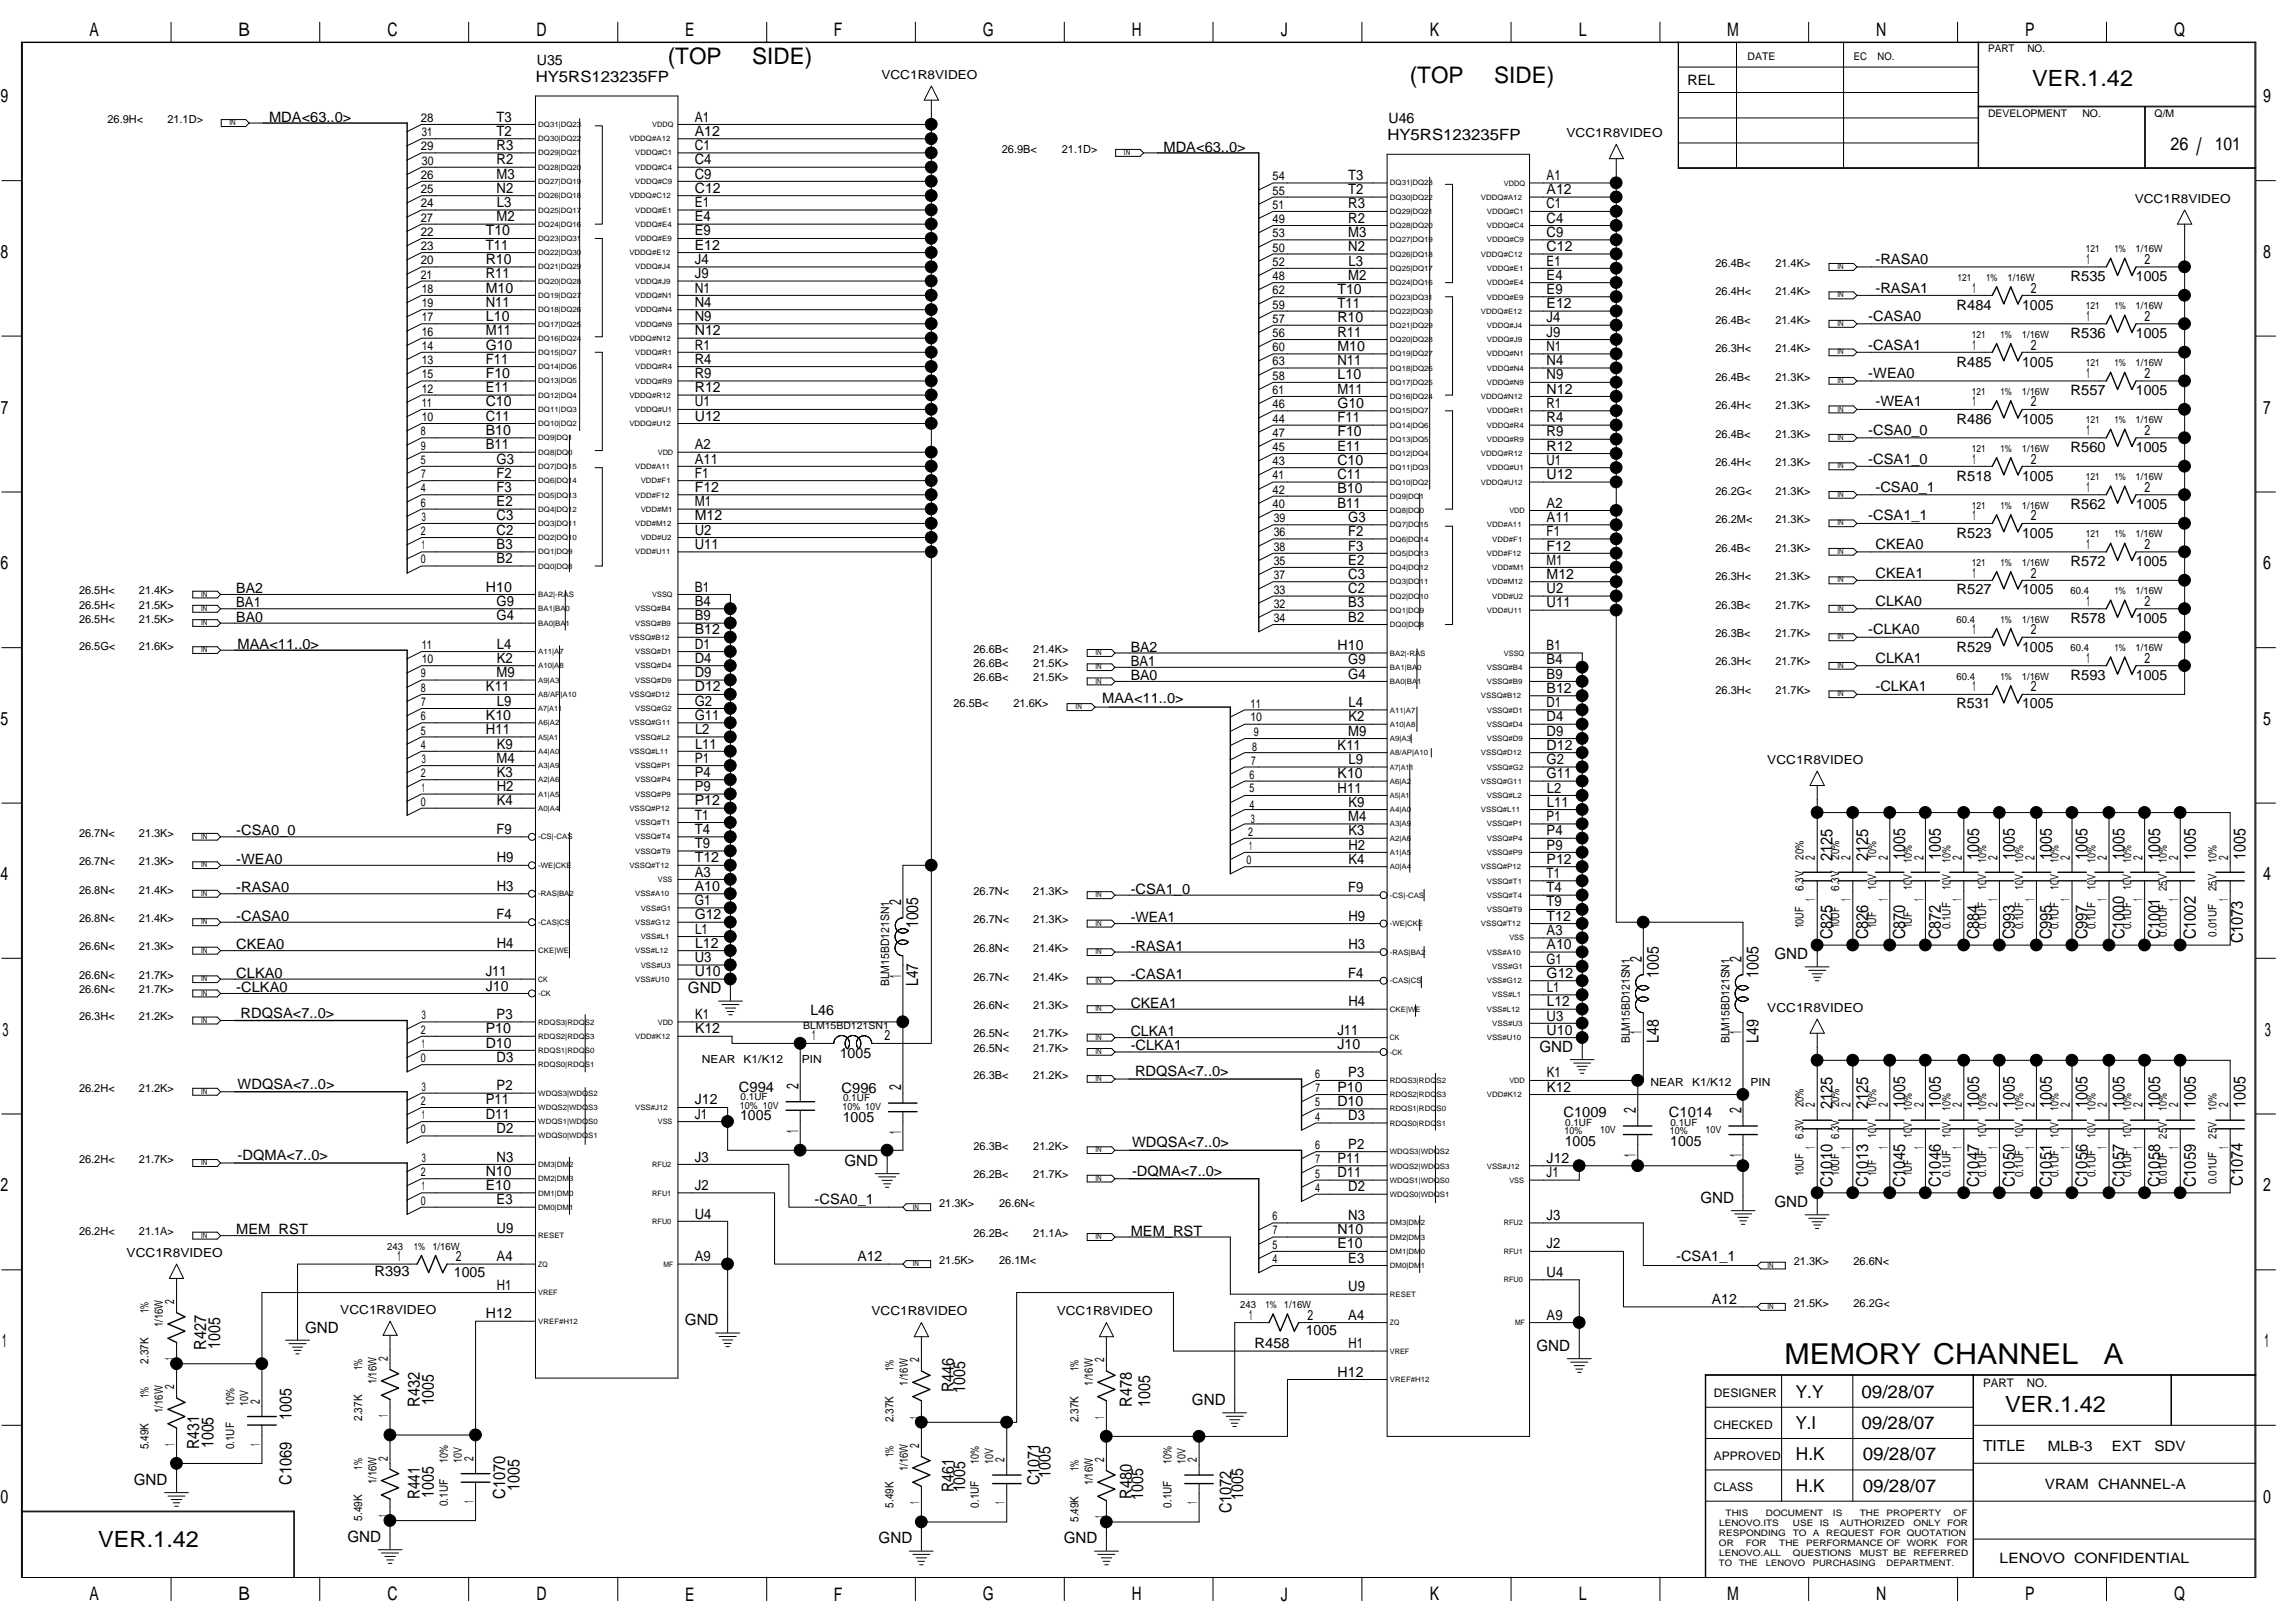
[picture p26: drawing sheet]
<svg xmlns="http://www.w3.org/2000/svg" width="420mm" height="297mm" viewBox="0 0 420 297" stroke-linecap="round" stroke-linejoin="round" font-family="sans-serif">
<defs><g id="words">
<g font-size="5.3">
<text x="326.7" y="249.6">MEMORY CHANNEL</text>
<text x="385.1" y="249.6">A</text>
</g>
<text font-size="4.4" x="402.1" y="28.4">/</text>
<g font-size="4.2">
<text x="122.2" y="11.8">(TOP</text>
<text x="137.7" y="11.8">SIDE)</text>
<text x="258.1" y="15.2">(TOP</text>
<text x="273.5" y="15.2">SIDE)</text>
</g>
<g font-size="4.1">
<text x="372.1" y="15.7">VER.1.42</text>
<text x="367.1" y="258.4">VER.1.42</text>
<text x="18" y="283.2">VER.1.42</text>
</g>
<g font-size="3.4">
<text x="16.4" y="6.6">A</text>
<text x="43.6" y="6.6">B</text>
<text x="70.9" y="6.6">C</text>
<text x="98.2" y="6.6">D</text>
<text x="125.4" y="6.6">E</text>
<text x="152.7" y="6.6">F</text>
<text x="179.9" y="6.6">G</text>
<text x="207.2" y="6.6">H</text>
<text x="234.5" y="6.6">J</text>
<text x="261.8" y="6.6">K</text>
<text x="289" y="6.6">L</text>
<text x="316.2" y="6.6">M</text>
<text x="343.5" y="6.6">N</text>
<text x="370.8" y="6.6">P</text>
<text x="398" y="6.6">Q</text>
<text x=".1" y="18.8">9</text>
<text x="414.3" y="18.8">9</text>
<text x=".1" y="47.2">8</text>
<text x="414.3" y="47.2">8</text>
<text x=".2" y="75.7">7</text>
<text x="414.3" y="75.7">7</text>
<text x=".1" y="104.2">6</text>
<text x="414.3" y="104.2">6</text>
<text x=".1" y="132.7">5</text>
<text x="414.3" y="132.7">5</text>
<text x=".1" y="161.1">4</text>
<text x="414.3" y="161.1">4</text>
<text x=".5" y="189.6">3</text>
<text x="414.6" y="189.6">3</text>
<text x=".1" y="218.1">2</text>
<text x="414.3" y="218.1">2</text>
<text x=".4" y="246.6">1</text>
<text x="414.6" y="246.6">1</text>
<text x=".1" y="275.1">0</text>
<text x="414.3" y="275.1">0</text>
<text x="16.4" y="292.9">A</text>
<text x="43.6" y="292.9">B</text>
<text x="70.9" y="292.9">C</text>
<text x="98.2" y="292.9">D</text>
<text x="125.4" y="292.9">E</text>
<text x="152.7" y="292.9">F</text>
<text x="179.9" y="292.9">G</text>
<text x="207.2" y="292.9">H</text>
<text x="234.5" y="292.9">J</text>
<text x="261.8" y="292.9">K</text>
<text x="289" y="292.9">L</text>
<text x="316.2" y="292.9">M</text>
<text x="343.5" y="292.9">N</text>
<text x="370.8" y="292.9">P</text>
<text x="398" y="292.9">Q</text>
</g>
<g font-size="3.3">
<text x="397.4" y="27.4">26</text>
<text x="405.5" y="27.4">101</text>
<text x="328.7" y="255.8">Y.Y</text>
<text x="340.8" y="255.8">09/28/07</text>
<text x="328.7" y="261.6">Y.I</text>
<text x="340.8" y="261.6">09/28/07</text>
<text x="328.8" y="267.3">H.K</text>
<text x="341" y="267.3">09/28/07</text>
<text x="328.8" y="273">H.K</text>
<text x="341" y="273">09/28/07</text>
</g>
<g font-size="3.1">
<text x="335.5" y="157.6" transform="rotate(-90 335.5 157.6)">2125</text>
<text x="342" y="157.6" transform="rotate(-90 342 157.6)">2125</text>
<text x="348.8" y="157.4" transform="rotate(-90 348.8 157.4)">1005</text>
<text x="355.3" y="157.4" transform="rotate(-90 355.3 157.4)">1005</text>
<text x="362.4" y="157.4" transform="rotate(-90 362.4 157.4)">1005</text>
<text x="368.9" y="157.4" transform="rotate(-90 368.9 157.4)">1005</text>
<text x="375.7" y="157.4" transform="rotate(-90 375.7 157.4)">1005</text>
<text x="382.2" y="157.4" transform="rotate(-90 382.2 157.4)">1005</text>
<text x="388.9" y="157.4" transform="rotate(-90 388.9 157.4)">1005</text>
<text x="395.5" y="157.4" transform="rotate(-90 395.5 157.4)">1005</text>
<text x="402" y="157.4" transform="rotate(-90 402 157.4)">1005</text>
<text x="411.1" y="157.4" transform="rotate(-90 411.1 157.4)">1005</text>
<text x="165" y="165.7" transform="rotate(-90 165 165.7)">2</text>
<text x="168.1" y="169.9" transform="rotate(-90 168.1 169.9)">1005</text>
<text x="335.5" y="171.9" transform="rotate(-90 335.5 171.9)">C825</text>
<text x="342" y="171.9" transform="rotate(-90 342 171.9)">C826</text>
<text x="348.8" y="171.9" transform="rotate(-90 348.8 171.9)">C870</text>
<text x="355.3" y="171.9" transform="rotate(-90 355.3 171.9)">C872</text>
<text x="362.4" y="171.9" transform="rotate(-90 362.4 171.9)">C884</text>
<text x="368.9" y="171.9" transform="rotate(-90 368.9 171.9)">C993</text>
<text x="375.7" y="171.9" transform="rotate(-90 375.7 171.9)">C995</text>
<text x="382.2" y="171.9" transform="rotate(-90 382.2 171.9)">C997</text>
<text x="388.9" y="171.9" transform="rotate(-90 388.9 171.9)">C1000</text>
<text x="395.5" y="171.9" transform="rotate(-90 395.5 171.9)">C1001</text>
<text x="402" y="171.9" transform="rotate(-90 402 171.9)">C1002</text>
<text x="410.6" y="172.7" transform="rotate(-90 410.6 172.7)">C1073</text>
<text x="165" y="178.9" transform="rotate(-90 165 178.9)">1</text>
<text x="300.6" y="176.1" transform="rotate(-90 300.6 176.1)">2</text>
<text x="303.7" y="179" transform="rotate(-90 303.7 179)">1005</text>
<text x="318.8" y="176.1" transform="rotate(-90 318.8 176.1)">2</text>
<text x="321.9" y="179" transform="rotate(-90 321.9 179)">1005</text>
<text x="168.1" y="180.5" transform="rotate(-90 168.1 180.5)">L47</text>
<text x="300.6" y="189.3" transform="rotate(-90 300.6 189.3)">1</text>
<text x="303.7" y="190.9" transform="rotate(-90 303.7 190.9)">L48</text>
<text x="318.8" y="189.3" transform="rotate(-90 318.8 189.3)">1</text>
<text x="321.9" y="190.9" transform="rotate(-90 321.9 190.9)">L49</text>
<text x="146.2" y="199.3" transform="rotate(-90 146.2 199.3)">2</text>
<text x="165" y="199.6" transform="rotate(-90 165 199.6)">2</text>
<text x="299.5" y="203.7" transform="rotate(-90 299.5 203.7)">2</text>
<text x="318.8" y="203.7" transform="rotate(-90 318.8 203.7)">2</text>
<text x="335.5" y="202.9" transform="rotate(-90 335.5 202.9)">2125</text>
<text x="342" y="202.9" transform="rotate(-90 342 202.9)">2125</text>
<text x="348.8" y="202.7" transform="rotate(-90 348.8 202.7)">1005</text>
<text x="355.3" y="202.7" transform="rotate(-90 355.3 202.7)">1005</text>
<text x="362.4" y="202.7" transform="rotate(-90 362.4 202.7)">1005</text>
<text x="368.9" y="202.7" transform="rotate(-90 368.9 202.7)">1005</text>
<text x="375.7" y="202.7" transform="rotate(-90 375.7 202.7)">1005</text>
<text x="382.2" y="202.7" transform="rotate(-90 382.2 202.7)">1005</text>
<text x="388.9" y="202.7" transform="rotate(-90 388.9 202.7)">1005</text>
<text x="395.5" y="202.7" transform="rotate(-90 395.5 202.7)">1005</text>
<text x="402" y="202.7" transform="rotate(-90 402 202.7)">1005</text>
<text x="411.1" y="202.7" transform="rotate(-90 411.1 202.7)">1005</text>
<text x="146.2" y="207.3" transform="rotate(-90 146.2 207.3)">1</text>
<text x="165" y="207.6" transform="rotate(-90 165 207.6)">1</text>
<text x="299.5" y="211.8" transform="rotate(-90 299.5 211.8)">1</text>
<text x="318.8" y="211.8" transform="rotate(-90 318.8 211.8)">1</text>
<text x="335.5" y="217.3" transform="rotate(-90 335.5 217.3)">C1010</text>
<text x="342" y="217.3" transform="rotate(-90 342 217.3)">C1013</text>
<text x="348.8" y="217.3" transform="rotate(-90 348.8 217.3)">C1045</text>
<text x="355.3" y="217.3" transform="rotate(-90 355.3 217.3)">C1046</text>
<text x="362.4" y="217.3" transform="rotate(-90 362.4 217.3)">C1047</text>
<text x="368.9" y="217.3" transform="rotate(-90 368.9 217.3)">C1050</text>
<text x="375.7" y="217.3" transform="rotate(-90 375.7 217.3)">C1051</text>
<text x="382.2" y="217.3" transform="rotate(-90 382.2 217.3)">C1056</text>
<text x="388.9" y="217.3" transform="rotate(-90 388.9 217.3)">C1057</text>
<text x="395.5" y="217.3" transform="rotate(-90 395.5 217.3)">C1058</text>
<text x="402" y="217.3" transform="rotate(-90 402 217.3)">C1059</text>
<text x="410.6" y="217" transform="rotate(-90 410.6 217)">C1074</text>
<text x="37.8" y="247" transform="rotate(-90 37.8 247)">R427</text>
<text x="40.3" y="246.8" transform="rotate(-90 40.3 246.8)">1005</text>
<text x="76.9" y="257.4" transform="rotate(-90 76.9 257.4)">R432</text>
<text x="79.4" y="257.2" transform="rotate(-90 79.4 257.2)">1005</text>
<text x="174.6" y="254.8" transform="rotate(-90 174.6 254.8)">R446</text>
<text x="176.7" y="254.9" transform="rotate(-90 176.7 254.9)">1005</text>
<text x="207.2" y="257.4" transform="rotate(-90 207.2 257.4)">R478</text>
<text x="210.6" y="257.5" transform="rotate(-90 210.6 257.5)">1005</text>
<text x="53.4" y="259.8" transform="rotate(-90 53.4 259.8)">1005</text>
<text x="36.4" y="265.3" transform="rotate(-90 36.4 265.3)">R431</text>
<text x="39.1" y="265" transform="rotate(-90 39.1 265)">1005</text>
<text x="53.4" y="271.8" transform="rotate(-90 53.4 271.8)">C1069</text>
<text x="76.9" y="274.4" transform="rotate(-90 76.9 274.4)">R441</text>
<text x="79.4" y="274.2" transform="rotate(-90 79.4 274.2)">1005</text>
<text x="92.5" y="274.4" transform="rotate(-90 92.5 274.4)">C1070</text>
<text x="95.1" y="272.9" transform="rotate(-90 95.1 272.9)">1005</text>
<text x="174.6" y="273.1" transform="rotate(-90 174.6 273.1)">R461</text>
<text x="176.7" y="273.1" transform="rotate(-90 176.7 273.1)">1005</text>
<text x="190.3" y="271.8" transform="rotate(-90 190.3 271.8)">C1071</text>
<text x="192.4" y="270.5" transform="rotate(-90 192.4 270.5)">1005</text>
<text x="207.2" y="274.4" transform="rotate(-90 207.2 274.4)">R480</text>
<text x="209.3" y="274.4" transform="rotate(-90 209.3 274.4)">1005</text>
<text x="227.6" y="274.4" transform="rotate(-90 227.6 274.4)">1005</text>
<text x="225.5" y="277" transform="rotate(-90 225.5 277)">C1072</text>
</g>
<g font-size="2.8">
<text x="98.1" y="14.9">HY5RS123235FP</text>
<text x="254" y="25.7">HY5RS123235FP</text>
<text x="324.9" y="175.6">GND</text>
<text x="125.9" y="181.8">GND</text>
<text x="281.8" y="192.5">GND</text>
<text x="154.6" y="213.4">GND</text>
<text x="311.3" y="220.1">GND</text>
<text x="324.9" y="220.9">GND</text>
<text x="55.9" y="243.9">GND</text>
<text x="125.4" y="242.6">GND</text>
<text x="281.3" y="247.3">GND</text>
<text x="218.2" y="257.2">GND</text>
<text x="363" y="265.6">TITLE</text>
<text x="24.5" y="271.8">GND</text>
<text x="63.6" y="282.2">GND</text>
<text x="160.9" y="282.4">GND</text>
<text x="194.8" y="282.4">GND</text>
</g>
<g font-size="2.6">
<text x="98.3" y="11.8">U35</text>
<text x="308.9" y="15.5">REL</text>
<text x="49.3" y="22.3">MDA&lt;63..0&gt;</text>
<text x="90.9" y="22.3">T3</text>
<text x="127.2" y="22.3">A1</text>
<text x="254.2" y="22.5">U46</text>
<text x="90.9" y="24.9">T2</text>
<text x="90.9" y="27.5">R3</text>
<text x="127.2" y="27.5">C1</text>
<text x="127.2" y="24.8">A12</text>
<text x="213" y="27.7">MDA&lt;63..0&gt;</text>
<text x="90.9" y="32.7">M3</text>
<text x="90.9" y="30.1">R2</text>
<text x="90.9" y="35.3">N2</text>
<text x="127.2" y="32.7">C9</text>
<text x="127.2" y="30.1">C4</text>
<text x="127.2" y="35.3">C12</text>
<text x="246.8" y="32.9">T3</text>
<text x="246.8" y="35.6">T2</text>
<text x="283.2" y="35.6">A12</text>
<text x="283.2" y="32.9">A1</text>
<text x="90.9" y="40.5">M2</text>
<text x="91" y="37.9">L3</text>
<text x="127.2" y="40.5">E4</text>
<text x="127.2" y="37.9">E1</text>
<text x="246.8" y="38.1">R3</text>
<text x="246.8" y="40.8">R2</text>
<text x="283.2" y="40.8">C4</text>
<text x="283.2" y="38.1">C1</text>
<text x="88.9" y="45.7">T11</text>
<text x="88.9" y="43.1">T10</text>
<text x="127.2" y="43.1">E9</text>
<text x="127.2" y="45.7">E12</text>
<text x="246.8" y="43.4">M3</text>
<text x="246.8" y="46">N2</text>
<text x="283.2" y="43.4">C9</text>
<text x="283.2" y="46">C12</text>
<text x="88.9" y="50.9">R11</text>
<text x="88.9" y="48.3">R10</text>
<text x="88.9" y="53.6">M10</text>
<text x="127.2" y="53.6">N1</text>
<text x="127.2" y="50.9">J9</text>
<text x="127.2" y="48.3">J4</text>
<text x="244.8" y="53.8">T10</text>
<text x="246.8" y="51.2">M2</text>
<text x="246.9" y="48.6">L3</text>
<text x="283.2" y="53.8">E9</text>
<text x="283.2" y="51.2">E4</text>
<text x="283.2" y="48.6">E1</text>
<text x="343.4" y="53.6">-RASA1</text>
<text x="343.4" y="48.3">-RASA0</text>
<text x="361.1" y="53.6">1</text>
<text x="371.8" y="53.6">2</text>
<text x="379.1" y="51.4">R535</text>
<text x="382" y="48.3">1</text>
<text x="391" y="51.4">1005</text>
<text x="392.6" y="48.3">2</text>
<text x="88.9" y="56.1">N11</text>
<text x="89" y="58.8">L10</text>
<text x="127.2" y="58.8">N9</text>
<text x="127.2" y="56.1">N4</text>
<text x="244.8" y="56.4">T11</text>
<text x="244.8" y="59">R10</text>
<text x="283.2" y="59">J4</text>
<text x="283.2" y="56.4">E12</text>
<text x="342" y="58.8">-CASA0</text>
<text x="358.2" y="56.7">R484</text>
<text x="370.2" y="56.7">1005</text>
<text x="382" y="58.8">1</text>
<text x="392.6" y="58.8">2</text>
<text x="88.9" y="61.4">M11</text>
<text x="88.9" y="64">G10</text>
<text x="127.2" y="64">R1</text>
<text x="127.2" y="61.4">N12</text>
<text x="244.8" y="61.6">R11</text>
<text x="244.8" y="64.2">M10</text>
<text x="283.2" y="64.2">N1</text>
<text x="283.2" y="61.6">J9</text>
<text x="342" y="64">-CASA1</text>
<text x="361.1" y="64">1</text>
<text x="371.8" y="64">2</text>
<text x="379.1" y="61.9">R536</text>
<text x="391" y="61.9">1005</text>
<text x="88.9" y="66.6">F11</text>
<text x="88.9" y="69.2">F10</text>
<text x="88.9" y="71.8">E11</text>
<text x="127.2" y="69.2">R9</text>
<text x="127.2" y="66.6">R4</text>
<text x="127.2" y="71.8">R12</text>
<text x="244.8" y="66.8">N11</text>
<text x="244.9" y="69.4">L10</text>
<text x="283.2" y="69.4">N9</text>
<text x="283.2" y="66.8">N4</text>
<text x="342" y="69.2">-WEA0</text>
<text x="358.2" y="67.1">R485</text>
<text x="370.2" y="67.1">1005</text>
<text x="382" y="69.2">1</text>
<text x="392.6" y="69.2">2</text>
<text x="88.9" y="77">C11</text>
<text x="88.9" y="74.4">C10</text>
<text x="127.2" y="77">U12</text>
<text x="127.2" y="74.4">U1</text>
<text x="244.8" y="72.1">M11</text>
<text x="244.8" y="74.7">G10</text>
<text x="244.8" y="77.3">F11</text>
<text x="283.2" y="77.3">R4</text>
<text x="283.2" y="74.7">R1</text>
<text x="283.2" y="72.1">N12</text>
<text x="343.4" y="74.4">-WEA1</text>
<text x="358.2" y="77.5">R486</text>
<text x="361.1" y="74.4">1</text>
<text x="370.2" y="77.5">1005</text>
<text x="371.8" y="74.4">2</text>
<text x="379.1" y="72.3">R557</text>
<text x="391" y="72.3">1005</text>
<text x="88.9" y="82.2">B11</text>
<text x="88.9" y="79.6">B10</text>
<text x="127.2" y="82.2">A2</text>
<text x="244.8" y="79.9">F10</text>
<text x="244.8" y="82.5">E11</text>
<text x="283.2" y="79.9">R9</text>
<text x="283.2" y="82.5">R12</text>
<text x="342" y="79.6">-CSA0_0</text>
<text x="379.1" y="82.8">R560</text>
<text x="382" y="79.6">1</text>
<text x="391" y="82.8">1005</text>
<text x="392.6" y="79.6">2</text>
<text x="90.9" y="84.8">G3</text>
<text x="90.9" y="87.4">F2</text>
<text x="127.2" y="87.4">F1</text>
<text x="127.2" y="84.8">A11</text>
<text x="244.8" y="87.7">C11</text>
<text x="244.8" y="85.1">C10</text>
<text x="283.2" y="87.7">U12</text>
<text x="283.2" y="85.1">U1</text>
<text x="342" y="84.8">-CSA1_0</text>
<text x="358.2" y="88">R518</text>
<text x="361.1" y="84.8">1</text>
<text x="370.2" y="88">1005</text>
<text x="371.8" y="84.8">2</text>
<text x="90.9" y="90">F3</text>
<text x="90.9" y="92.7">E2</text>
<text x="90.9" y="95.2">C3</text>
<text x="127.2" y="95.2">M12</text>
<text x="127.2" y="92.7">M1</text>
<text x="127.2" y="90">F12</text>
<text x="244.8" y="92.9">B11</text>
<text x="244.8" y="90.3">B10</text>
<text x="246.8" y="95.5">G3</text>
<text x="283.2" y="92.9">A2</text>
<text x="283.2" y="95.5">A11</text>
<text x="342" y="95.2">-CSA1_1</text>
<text x="343.4" y="90">-CSA0_1</text>
<text x="361.1" y="95.2">1</text>
<text x="371.8" y="95.2">2</text>
<text x="379.1" y="93.2">R562</text>
<text x="382" y="90">1</text>
<text x="391" y="93.2">1005</text>
<text x="392.6" y="90">2</text>
<text x="90.9" y="97.9">C2</text>
<text x="90.9" y="100.5">B3</text>
<text x="127.2" y="97.9">U2</text>
<text x="127.2" y="100.5">U11</text>
<text x="246.8" y="100.8">F3</text>
<text x="246.8" y="98.1">F2</text>
<text x="283.2" y="100.8">F12</text>
<text x="283.2" y="98.1">F1</text>
<text x="343.4" y="100.5">CKEA0</text>
<text x="358.2" y="98.4">R523</text>
<text x="370.2" y="98.4">1005</text>
<text x="382" y="100.5">1</text>
<text x="392.6" y="100.5">2</text>
<text x="90.9" y="103.1">B2</text>
<text x="246.8" y="103.3">E2</text>
<text x="246.8" y="106">C3</text>
<text x="283.2" y="106">M12</text>
<text x="283.2" y="103.3">M1</text>
<text x="343.4" y="105.7">CKEA1</text>
<text x="361.1" y="105.7">1</text>
<text x="371.8" y="105.7">2</text>
<text x="379.1" y="103.6">R572</text>
<text x="391" y="103.6">1005</text>
<text x="43.3" y="113.7">BA0</text>
<text x="43.3" y="111.2">BA1</text>
<text x="43.3" y="108.5">BA2</text>
<text x="89" y="108.3">H10</text>
<text x="90.9" y="110.9">G9</text>
<text x="90.9" y="113.5">G4</text>
<text x="127.2" y="113.5">B9</text>
<text x="127.2" y="110.9">B4</text>
<text x="127.2" y="108.3">B1</text>
<text x="246.8" y="108.5">C2</text>
<text x="246.8" y="111.2">B3</text>
<text x="246.8" y="113.7">B2</text>
<text x="283.2" y="108.5">U2</text>
<text x="283.2" y="111.2">U11</text>
<text x="343.4" y="110.9">CLKA0</text>
<text x="358.2" y="108.8">R527</text>
<text x="370.2" y="108.8">1005</text>
<text x="382" y="110.9">1</text>
<text x="392.6" y="110.9">2</text>
<text x="43.5" y="118.7">MAA&lt;11..0&gt;</text>
<text x="91" y="118.7">L4</text>
<text x="127.2" y="118.7">D1</text>
<text x="127.2" y="116.1">B12</text>
<text x="207" y="119.3">BA2</text>
<text x="244.9" y="119">H10</text>
<text x="283.2" y="119">B1</text>
<text x="342" y="116.1">-CLKA0</text>
<text x="358.2" y="119.3">R529</text>
<text x="361.1" y="116.1">1</text>
<text x="370.2" y="119.3">1005</text>
<text x="371.8" y="116.1">2</text>
<text x="379.1" y="114">R578</text>
<text x="391" y="114">1005</text>
<text x="90.9" y="124">M9</text>
<text x="91" y="121.3">K2</text>
<text x="127.2" y="124">D9</text>
<text x="127.2" y="121.3">D4</text>
<text x="207" y="124.5">BA0</text>
<text x="207" y="121.8">BA1</text>
<text x="246.8" y="121.6">G9</text>
<text x="246.8" y="124.2">G4</text>
<text x="283.2" y="124.2">B9</text>
<text x="283.2" y="121.6">B4</text>
<text x="343.4" y="121.3">CLKA1</text>
<text x="379.1" y="124.5">R593</text>
<text x="382" y="121.3">1</text>
<text x="391" y="124.5">1005</text>
<text x="392.6" y="121.3">2</text>
<text x="89" y="126.5">K11</text>
<text x="89" y="131.7">K10</text>
<text x="91" y="129.2">L9</text>
<text x="127.2" y="129.2">G2</text>
<text x="127.2" y="131.7">G11</text>
<text x="127.2" y="126.5">D12</text>
<text x="201.8" y="128.7">MAA&lt;11..0&gt;</text>
<text x="246.9" y="129.4">L4</text>
<text x="283.2" y="129.4">D1</text>
<text x="283.2" y="126.8">B12</text>
<text x="343.4" y="126.5">-CLKA1</text>
<text x="358.2" y="129.7">R531</text>
<text x="361.1" y="126.5">1</text>
<text x="370.2" y="129.7">1005</text>
<text x="371.8" y="126.5">2</text>
<text x="89" y="134.4">H11</text>
<text x="91" y="137">K9</text>
<text x="127.2" y="134.4">L2</text>
<text x="127.2" y="137">L11</text>
<text x="244.9" y="137.2">K11</text>
<text x="246.8" y="134.6">M9</text>
<text x="246.9" y="132">K2</text>
<text x="283.2" y="134.6">D9</text>
<text x="283.2" y="132">D4</text>
<text x="283.2" y="137.2">D12</text>
<text x="90.9" y="139.6">M4</text>
<text x="91" y="142.2">K3</text>
<text x="127.2" y="142.2">P4</text>
<text x="127.2" y="139.6">P1</text>
<text x="244.9" y="142.5">K10</text>
<text x="246.9" y="139.8">L9</text>
<text x="283.2" y="139.8">G2</text>
<text x="283.2" y="142.5">G11</text>
<text x="91" y="147.4">K4</text>
<text x="91" y="144.8">H2</text>
<text x="127.2" y="144.8">P9</text>
<text x="127.2" y="147.4">P12</text>
<text x="244.9" y="145.1">H11</text>
<text x="246.9" y="147.7">K9</text>
<text x="283.2" y="145.1">L2</text>
<text x="283.2" y="147.7">L11</text>
<text x="43.3" y="152.9">-CSA0_0</text>
<text x="90.9" y="152.6">F9</text>
<text x="127.2" y="155.2">T9</text>
<text x="127.2" y="152.6">T4</text>
<text x="127.2" y="150">T1</text>
<text x="246.8" y="150.3">M4</text>
<text x="246.9" y="152.9">K3</text>
<text x="246.9" y="155.5">H2</text>
<text x="283.2" y="155.5">P9</text>
<text x="283.2" y="152.9">P4</text>
<text x="283.2" y="150.3">P1</text>
<text x="43.3" y="158.1">-WEA0</text>
<text x="91" y="157.8">H9</text>
<text x="127.2" y="157.8">T12</text>
<text x="127.2" y="160.4">A3</text>
<text x="246.9" y="158.1">K4</text>
<text x="283.2" y="160.7">T1</text>
<text x="283.2" y="158.1">P12</text>
<text x="43.3" y="163.3">-RASA0</text>
<text x="91" y="163.1">H3</text>
<text x="127.2" y="165.7">G1</text>
<text x="127.2" y="163.1">A10</text>
<text x="207" y="163.6">-CSA1_0</text>
<text x="246.8" y="163.3">F9</text>
<text x="283.2" y="165.9">T9</text>
<text x="283.2" y="163.3">T4</text>
<text x="43.3" y="168.5">-CASA0</text>
<text x="43.3" y="173.7">CKEA0</text>
<text x="90.9" y="168.3">F4</text>
<text x="91" y="173.5">H4</text>
<text x="127.2" y="168.3">G12</text>
<text x="127.2" y="173.5">L12</text>
<text x="127.2" y="170.9">L1</text>
<text x="207" y="174">-RASA1</text>
<text x="207" y="168.8">-WEA1</text>
<text x="246.9" y="168.5">H9</text>
<text x="246.9" y="173.7">H3</text>
<text x="283.2" y="168.5">T12</text>
<text x="283.2" y="171.1">A3</text>
<text x="283.2" y="173.7">A10</text>
<text x="43.3" y="178.9">CLKA0</text>
<text x="88.9" y="178.7">J11</text>
<text x="127.2" y="176.1">U3</text>
<text x="127.2" y="178.7">U10</text>
<text x="207" y="179.2">-CASA1</text>
<text x="246.8" y="178.9">F4</text>
<text x="283.2" y="178.9">G12</text>
<text x="283.2" y="176.4">G1</text>
<text x="43.3" y="181.6">-CLKA0</text>
<text x="88.9" y="181.3">J10</text>
<text x="148.4" y="185.7">L46</text>
<text x="207" y="184.4">CKEA1</text>
<text x="246.9" y="184.1">H4</text>
<text x="283.2" y="184.1">L12</text>
<text x="283.2" y="181.6">L1</text>
<text x="44.1" y="186.3">RDQSA&lt;7..0&gt;</text>
<text x="88.9" y="189.1">P10</text>
<text x="88.9" y="191.7">D10</text>
<text x="90.9" y="186.5">P3</text>
<text x="127.2" y="189.1">K12</text>
<text x="127.2" y="186.5">K1</text>
<text x="148.7" y="190.4">1</text>
<text x="161.9" y="190.4">2</text>
<text x="207" y="189.7">CLKA1</text>
<text x="244.8" y="189.4">J11</text>
<text x="244.8" y="192">J10</text>
<text x="283.2" y="186.8">U3</text>
<text x="283.2" y="189.4">U10</text>
<text x="90.9" y="194.4">D3</text>
<text x="153.7" y="193.5">1005</text>
<text x="207" y="192.2">-CLKA1</text>
<text x="207.8" y="196.9">RDQSA&lt;7..0&gt;</text>
<text x="246.8" y="197.2">P3</text>
<text x="283.2" y="197.2">K1</text>
<text x="43.5" y="199.3">WDQSA&lt;7..0&gt;</text>
<text x="88.9" y="202.1">P11</text>
<text x="90.9" y="199.6">P2</text>
<text x="127.2" y="202.1">J12</text>
<text x="135.3" y="199.8">C994</text>
<text x="154.1" y="200.1">C996</text>
<text x="244.8" y="199.8">P10</text>
<text x="244.8" y="202.4">D10</text>
<text x="283.2" y="199.8">K12</text>
<text x="88.9" y="204.8">D11</text>
<text x="90.9" y="207.4">D2</text>
<text x="127.2" y="204.8">J1</text>
<text x="135.5" y="205">1005</text>
<text x="154.3" y="205.3">1005</text>
<text x="207.3" y="210">WDQSA&lt;7..0&gt;</text>
<text x="246.8" y="205">D3</text>
<text x="286.2" y="204.5">C1009</text>
<text x="286.5" y="209.7">1005</text>
<text x="305.6" y="204.5">C1014</text>
<text x="305.8" y="209.7">1005</text>
<text x="43.5" y="212.3">-DQMA&lt;7..0&gt;</text>
<text x="88.9" y="215.2">N10</text>
<text x="90.9" y="212.6">N3</text>
<text x="127.2" y="212.6">J3</text>
<text x="207.3" y="215.2">-DQMA&lt;7..0&gt;</text>
<text x="244.8" y="212.9">P11</text>
<text x="244.8" y="215.5">D11</text>
<text x="246.8" y="210.2">P2</text>
<text x="283.2" y="212.9">J12</text>
<text x="283.2" y="215.5">J1</text>
<text x="88.9" y="217.8">E10</text>
<text x="90.9" y="220.4">E3</text>
<text x="127.2" y="217.8">J2</text>
<text x="149.1" y="220.4">-CSA0_1</text>
<text x="246.8" y="218.1">D2</text>
<text x="43.3" y="225.9">MEM_RST</text>
<text x="90.9" y="225.6">U9</text>
<text x="127.2" y="223">U4</text>
<text x="207" y="226.1">MEM_RST</text>
<text x="244.8" y="225.9">N10</text>
<text x="246.8" y="223.3">N3</text>
<text x="283.2" y="223.3">J3</text>
<text x="68.6" y="233.5">R393</text>
<text x="72.8" y="230.8">1</text>
<text x="83.1" y="233.7">1005</text>
<text x="83.4" y="230.8">2</text>
<text x="90.9" y="230.8">A4</text>
<text x="127.2" y="230.8">A9</text>
<text x="157" y="230.8">A12</text>
<text x="244.8" y="228.5">E10</text>
<text x="246.8" y="231.1">E3</text>
<text x="283.2" y="233.7">U4</text>
<text x="283.2" y="228.5">J2</text>
<text x="306.9" y="230.8">-CSA1_1</text>
<text x="91" y="236.1">H1</text>
<text x="246.8" y="236.3">U9</text>
<text x="313.4" y="238.7">A12</text>
<text x="89" y="241.3">H12</text>
<text x="228.7" y="241.5">1</text>
<text x="239" y="244.4">1005</text>
<text x="239.3" y="241.5">2</text>
<text x="246.8" y="241.5">A4</text>
<text x="283.2" y="241.5">A9</text>
<text x="229.7" y="246.8">R458</text>
<text x="244.9" y="252">H12</text>
<text x="246.9" y="246.8">H1</text>
<text x="374.9" y="265.5">MLB-3</text>
<text x="386.6" y="265.5">EXT</text>
<text x="394.4" y="265.5">SDV</text>
<text x="374.4" y="272.5">VRAM CHANNEL-A</text>
<text x="366.1" y="286.1">LENOVO CONFIDENTIAL</text>
</g>
<g font-size="2.4">
<text x="332.3" y="157.3" transform="rotate(-90 332.3 157.3)">2</text>
<text x="338.8" y="157.3" transform="rotate(-90 338.8 157.3)">2</text>
<text x="345.6" y="157.3" transform="rotate(-90 345.6 157.3)">2</text>
<text x="352.1" y="157.3" transform="rotate(-90 352.1 157.3)">2</text>
<text x="359.1" y="157.3" transform="rotate(-90 359.1 157.3)">2</text>
<text x="365.7" y="157.3" transform="rotate(-90 365.7 157.3)">2</text>
<text x="372.4" y="157.3" transform="rotate(-90 372.4 157.3)">2</text>
<text x="379" y="157.3" transform="rotate(-90 379 157.3)">2</text>
<text x="385.7" y="157.3" transform="rotate(-90 385.7 157.3)">2</text>
<text x="392.2" y="157.3" transform="rotate(-90 392.2 157.3)">2</text>
<text x="398.8" y="157.3" transform="rotate(-90 398.8 157.3)">2</text>
<text x="407.9" y="157.3" transform="rotate(-90 407.9 157.3)">2</text>
<text x="332.3" y="165" transform="rotate(-90 332.3 165)">1</text>
<text x="338.8" y="165" transform="rotate(-90 338.8 165)">1</text>
<text x="345.6" y="165" transform="rotate(-90 345.6 165)">1</text>
<text x="352.1" y="165" transform="rotate(-90 352.1 165)">1</text>
<text x="359.1" y="165" transform="rotate(-90 359.1 165)">1</text>
<text x="365.7" y="165" transform="rotate(-90 365.7 165)">1</text>
<text x="372.4" y="165" transform="rotate(-90 372.4 165)">1</text>
<text x="379" y="165" transform="rotate(-90 379 165)">1</text>
<text x="385.7" y="165" transform="rotate(-90 385.7 165)">1</text>
<text x="392.2" y="165" transform="rotate(-90 392.2 165)">1</text>
<text x="398.8" y="165" transform="rotate(-90 398.8 165)">1</text>
<text x="407.9" y="165" transform="rotate(-90 407.9 165)">1</text>
<text x="332.3" y="202.7" transform="rotate(-90 332.3 202.7)">2</text>
<text x="338.8" y="202.7" transform="rotate(-90 338.8 202.7)">2</text>
<text x="345.6" y="202.7" transform="rotate(-90 345.6 202.7)">2</text>
<text x="352.1" y="202.7" transform="rotate(-90 352.1 202.7)">2</text>
<text x="359.1" y="202.7" transform="rotate(-90 359.1 202.7)">2</text>
<text x="365.7" y="202.7" transform="rotate(-90 365.7 202.7)">2</text>
<text x="372.4" y="202.7" transform="rotate(-90 372.4 202.7)">2</text>
<text x="379" y="202.7" transform="rotate(-90 379 202.7)">2</text>
<text x="385.7" y="202.7" transform="rotate(-90 385.7 202.7)">2</text>
<text x="392.2" y="202.7" transform="rotate(-90 392.2 202.7)">2</text>
<text x="398.8" y="202.7" transform="rotate(-90 398.8 202.7)">2</text>
<text x="407.9" y="202.7" transform="rotate(-90 407.9 202.7)">2</text>
<text x="332.3" y="210.4" transform="rotate(-90 332.3 210.4)">1</text>
<text x="338.8" y="210.4" transform="rotate(-90 338.8 210.4)">1</text>
<text x="345.6" y="210.4" transform="rotate(-90 345.6 210.4)">1</text>
<text x="352.1" y="210.4" transform="rotate(-90 352.1 210.4)">1</text>
<text x="359.1" y="210.4" transform="rotate(-90 359.1 210.4)">1</text>
<text x="365.7" y="210.4" transform="rotate(-90 365.7 210.4)">1</text>
<text x="372.4" y="210.4" transform="rotate(-90 372.4 210.4)">1</text>
<text x="379" y="210.4" transform="rotate(-90 379 210.4)">1</text>
<text x="385.7" y="210.4" transform="rotate(-90 385.7 210.4)">1</text>
<text x="392.2" y="210.4" transform="rotate(-90 392.2 210.4)">1</text>
<text x="398.8" y="210.4" transform="rotate(-90 398.8 210.4)">1</text>
<text x="407.9" y="210.4" transform="rotate(-90 407.9 210.4)">1</text>
<text x="31.9" y="238.7" transform="rotate(-90 31.9 238.7)">2</text>
<text x="31.9" y="248.9" transform="rotate(-90 31.9 248.9)">1</text>
<text x="71" y="249.1" transform="rotate(-90 71 249.1)">2</text>
<text x="168.3" y="249.3" transform="rotate(-90 168.3 249.3)">2</text>
<text x="202.2" y="249.3" transform="rotate(-90 202.2 249.3)">2</text>
<text x="31.9" y="254.3" transform="rotate(-90 31.9 254.3)">2</text>
<text x="47.6" y="256.9" transform="rotate(-90 47.6 256.9)">2</text>
<text x="71" y="259.3" transform="rotate(-90 71 259.3)">1</text>
<text x="168.3" y="259.6" transform="rotate(-90 168.3 259.6)">1</text>
<text x="202.2" y="259.6" transform="rotate(-90 202.2 259.6)">1</text>
<text x="31.9" y="264.6" transform="rotate(-90 31.9 264.6)">1</text>
<text x="47.6" y="264.6" transform="rotate(-90 47.6 264.6)">1</text>
<text x="71" y="267.3" transform="rotate(-90 71 267.3)">2</text>
<text x="86.7" y="267.3" transform="rotate(-90 86.7 267.3)">2</text>
<text x="168.3" y="265" transform="rotate(-90 168.3 265)">2</text>
<text x="183.9" y="267.6" transform="rotate(-90 183.9 267.6)">2</text>
<text x="202.2" y="267.6" transform="rotate(-90 202.2 267.6)">2</text>
<text x="219.1" y="267.6" transform="rotate(-90 219.1 267.6)">2</text>
<text x="86.7" y="275" transform="rotate(-90 86.7 275)">1</text>
<text x="168.3" y="275.3" transform="rotate(-90 168.3 275.3)">1</text>
<text x="183.9" y="275.3" transform="rotate(-90 183.9 275.3)">1</text>
<text x="219.1" y="275.3" transform="rotate(-90 219.1 275.3)">1</text>
<text x="71" y="277.6" transform="rotate(-90 71 277.6)">1</text>
<text x="202.2" y="277.9" transform="rotate(-90 202.2 277.9)">1</text>
</g>
<g font-size="2.3">
<text x="161.4" y="14.4">VCC1R8VIDEO</text>
<text x="286.8" y="25.1">VCC1R8VIDEO</text>
<text x="390.8" y="37.1">VCC1R8VIDEO</text>
<text x="323.5" y="139.8">VCC1R8VIDEO</text>
<text x="323.5" y="185.2">VCC1R8VIDEO</text>
<text x="23.2" y="230">VCC1R8VIDEO</text>
<text x="62.3" y="240.5">VCC1R8VIDEO</text>
<text x="159.5" y="240.7">VCC1R8VIDEO</text>
<text x="193.5" y="240.7">VCC1R8VIDEO</text>
</g>
<g font-size="2.2">
<text x="77" y="22.3">28</text>
<text x="77" y="27.5">29</text>
<text x="77.2" y="24.9">31</text>
<text x="77" y="32.7">26</text>
<text x="77" y="35.3">25</text>
<text x="77.2" y="30.1">30</text>
<text x="233" y="33">54</text>
<text x="233" y="35.6">55</text>
<text x="77" y="38">24</text>
<text x="77" y="40.6">27</text>
<text x="233" y="38.2">51</text>
<text x="233" y="40.8">49</text>
<text x="77" y="43.2">22</text>
<text x="77" y="45.8">23</text>
<text x="233" y="43.4">53</text>
<text x="233" y="46.1">50</text>
<text x="77" y="51">21</text>
<text x="77" y="48.4">20</text>
<text x="77.2" y="53.6">18</text>
<text x="233" y="53.8">62</text>
<text x="233" y="48.6">52</text>
<text x="233" y="51.3">48</text>
<text x="77.2" y="58.8">17</text>
<text x="77.2" y="56.2">19</text>
<text x="233" y="56.5">59</text>
<text x="233" y="59.1">57</text>
<text x="77.2" y="61.4">16</text>
<text x="77.2" y="64.1">14</text>
<text x="233" y="61.7">56</text>
<text x="233" y="64.3">60</text>
<text x="77.2" y="71.8">12</text>
<text x="77.2" y="69.3">15</text>
<text x="77.2" y="66.6">13</text>
<text x="233" y="66.9">63</text>
<text x="233" y="69.5">58</text>
<text x="77.2" y="77.1">10</text>
<text x="77.2" y="74.5">11</text>
<text x="233" y="74.7">46</text>
<text x="233" y="77.3">44</text>
<text x="233" y="72.1">61</text>
<text x="77" y="82.3">9</text>
<text x="77" y="79.7">8</text>
<text x="233" y="82.6">45</text>
<text x="233" y="79.9">47</text>
<text x="77" y="84.9">5</text>
<text x="77.1" y="87.5">7</text>
<text x="233" y="87.8">41</text>
<text x="233" y="85.1">43</text>
<text x="77" y="90.1">4</text>
<text x="77" y="92.7">6</text>
<text x="77.2" y="95.3">3</text>
<text x="233" y="93">40</text>
<text x="233" y="90.4">42</text>
<text x="233.2" y="95.6">39</text>
<text x="77" y="97.9">2</text>
<text x="77.2" y="100.5">1</text>
<text x="233.2" y="98.2">36</text>
<text x="233.2" y="100.8">38</text>
<text x="77" y="103.1">0</text>
<text x="233.2" y="103.4">35</text>
<text x="233.2" y="106">37</text>
<text x="233.2" y="113.8">34</text>
<text x="233.2" y="108.6">33</text>
<text x="233.2" y="111.2">32</text>
<text x="77.2" y="118.8">11</text>
<text x="77" y="124">9</text>
<text x="77.2" y="121.4">10</text>
<text x="77" y="126.6">8</text>
<text x="77" y="131.8">6</text>
<text x="77.1" y="129.2">7</text>
<text x="228.9" y="131.9">10</text>
<text x="228.9" y="129.5">11</text>
<text x="77" y="137">4</text>
<text x="77" y="134.5">5</text>
<text x="229.3" y="137.4">8</text>
<text x="229.5" y="134.7">9</text>
<text x="77" y="142.2">2</text>
<text x="77.2" y="139.7">3</text>
<text x="228.8" y="142.6">6</text>
<text x="229.1" y="140">7</text>
<text x="77" y="147.4">0</text>
<text x="77.2" y="144.9">1</text>
<text x="228.8" y="144.9">5</text>
<text x="228.8" y="148">4</text>
<text x="228.5" y="153">2</text>
<text x="228.7" y="155.6">1</text>
<text x="229" y="150.7">3</text>
<text x="228.2" y="158.2">0</text>
<text x="77" y="189.2">2</text>
<text x="77.2" y="191.8">1</text>
<text x="77.2" y="186.6">3</text>
<text x="77" y="194.4">0</text>
<text x="240.8" y="197.3">6</text>
<text x="77" y="202.2">2</text>
<text x="77.2" y="199.6">3</text>
<text x="240.8" y="202.5">5</text>
<text x="240.8" y="199.9">7</text>
<text x="77" y="207.4">0</text>
<text x="77.2" y="204.8">1</text>
<text x="240.8" y="205.1">4</text>
<text x="77" y="215.3">2</text>
<text x="77.2" y="212.6">3</text>
<text x="240.8" y="215.5">5</text>
<text x="240.8" y="210.3">6</text>
<text x="240.8" y="212.9">7</text>
<text x="77" y="220.5">0</text>
<text x="77.2" y="217.8">1</text>
<text x="240.8" y="218.1">4</text>
<text x="233" y="223.4">6</text>
<text x="233" y="225.9">7</text>
<text x="233" y="231.2">4</text>
<text x="233" y="228.6">5</text>
<text x="313.8" y="255.7">DESIGNER</text>
<text x="363" y="253.8">PART</text>
<text x="371.1" y="253.8">NO.</text>
<text x="313.8" y="261.5">CHECKED</text>
<text x="313.8" y="267.2">APPROVED</text>
<text x="313.8" y="272.9">CLASS</text>
</g>
<g font-size="2.1">
<text x="330.2" y="157.3" transform="rotate(-90 330.2 157.3)">20%</text>
<text x="336.7" y="157.3" transform="rotate(-90 336.7 157.3)">20%</text>
<text x="343.5" y="157.1" transform="rotate(-90 343.5 157.1)">10%</text>
<text x="350" y="157.9" transform="rotate(-90 350 157.9)">10%</text>
<text x="357.1" y="157.9" transform="rotate(-90 357.1 157.9)">10%</text>
<text x="363.6" y="157.9" transform="rotate(-90 363.6 157.9)">10%</text>
<text x="370.4" y="157.9" transform="rotate(-90 370.4 157.9)">10%</text>
<text x="376.9" y="157.9" transform="rotate(-90 376.9 157.9)">10%</text>
<text x="383.7" y="157.9" transform="rotate(-90 383.7 157.9)">10%</text>
<text x="390.2" y="157.9" transform="rotate(-90 390.2 157.9)">10%</text>
<text x="396.7" y="157.9" transform="rotate(-90 396.7 157.9)">10%</text>
<text x="405.8" y="157.9" transform="rotate(-90 405.8 157.9)">10%</text>
<text x="330.2" y="163.1" transform="rotate(-90 330.2 163.1)">6.3V</text>
<text x="336.7" y="163.1" transform="rotate(-90 336.7 163.1)">6.3V</text>
<text x="343.5" y="162.9" transform="rotate(-90 343.5 162.9)">10V</text>
<text x="350" y="162.9" transform="rotate(-90 350 162.9)">10V</text>
<text x="357.1" y="162.9" transform="rotate(-90 357.1 162.9)">10V</text>
<text x="363.6" y="162.9" transform="rotate(-90 363.6 162.9)">10V</text>
<text x="370.4" y="162.9" transform="rotate(-90 370.4 162.9)">10V</text>
<text x="376.9" y="162.9" transform="rotate(-90 376.9 162.9)">10V</text>
<text x="383.7" y="162.9" transform="rotate(-90 383.7 162.9)">10V</text>
<text x="390.2" y="162.9" transform="rotate(-90 390.2 162.9)">10V</text>
<text x="396.7" y="163.1" transform="rotate(-90 396.7 163.1)">25V</text>
<text x="405.8" y="163.1" transform="rotate(-90 405.8 163.1)">25V</text>
<text x="330.2" y="169.9" transform="rotate(-90 330.2 169.9)">10UF</text>
<text x="336.7" y="169.9" transform="rotate(-90 336.7 169.9)">10UF</text>
<text x="343.5" y="169.9" transform="rotate(-90 343.5 169.9)">1UF</text>
<text x="350" y="169.9" transform="rotate(-90 350 169.9)">1UF</text>
<text x="357.1" y="170.1" transform="rotate(-90 357.1 170.1)">0.1UF</text>
<text x="363.6" y="170.1" transform="rotate(-90 363.6 170.1)">0.1UF</text>
<text x="370.4" y="170.1" transform="rotate(-90 370.4 170.1)">0.1UF</text>
<text x="376.9" y="170.1" transform="rotate(-90 376.9 170.1)">0.1UF</text>
<text x="383.7" y="170.1" transform="rotate(-90 383.7 170.1)">0.1UF</text>
<text x="390.2" y="170.1" transform="rotate(-90 390.2 170.1)">0.1UF</text>
<text x="396.7" y="171.4" transform="rotate(-90 396.7 171.4)">0.01UF</text>
<text x="405.8" y="171.4" transform="rotate(-90 405.8 171.4)">0.01UF</text>
<text x="162.8" y="180.5" transform="rotate(-90 162.8 180.5)">BLM15BD121SN1</text>
<text x="298.4" y="191" transform="rotate(-90 298.4 191)">BLM15BD121SN1</text>
<text x="316.6" y="191" transform="rotate(-90 316.6 191)">BLM15BD121SN1</text>
<text x="330.2" y="202.7" transform="rotate(-90 330.2 202.7)">20%</text>
<text x="336.7" y="202.7" transform="rotate(-90 336.7 202.7)">20%</text>
<text x="343.5" y="202.5" transform="rotate(-90 343.5 202.5)">10%</text>
<text x="350" y="203.3" transform="rotate(-90 350 203.3)">10%</text>
<text x="357.1" y="203.3" transform="rotate(-90 357.1 203.3)">10%</text>
<text x="363.6" y="203.3" transform="rotate(-90 363.6 203.3)">10%</text>
<text x="370.4" y="203.3" transform="rotate(-90 370.4 203.3)">10%</text>
<text x="376.9" y="203.3" transform="rotate(-90 376.9 203.3)">10%</text>
<text x="383.7" y="203.3" transform="rotate(-90 383.7 203.3)">10%</text>
<text x="390.2" y="203.3" transform="rotate(-90 390.2 203.3)">10%</text>
<text x="396.7" y="203.3" transform="rotate(-90 396.7 203.3)">10%</text>
<text x="405.8" y="203.3" transform="rotate(-90 405.8 203.3)">10%</text>
<text x="330.2" y="208.4" transform="rotate(-90 330.2 208.4)">6.3V</text>
<text x="336.7" y="208.4" transform="rotate(-90 336.7 208.4)">6.3V</text>
<text x="343.5" y="208.2" transform="rotate(-90 343.5 208.2)">10V</text>
<text x="350" y="208.2" transform="rotate(-90 350 208.2)">10V</text>
<text x="357.1" y="208.2" transform="rotate(-90 357.1 208.2)">10V</text>
<text x="363.6" y="208.2" transform="rotate(-90 363.6 208.2)">10V</text>
<text x="370.4" y="208.2" transform="rotate(-90 370.4 208.2)">10V</text>
<text x="376.9" y="208.2" transform="rotate(-90 376.9 208.2)">10V</text>
<text x="383.7" y="208.2" transform="rotate(-90 383.7 208.2)">10V</text>
<text x="390.2" y="208.2" transform="rotate(-90 390.2 208.2)">10V</text>
<text x="396.7" y="208.4" transform="rotate(-90 396.7 208.4)">25V</text>
<text x="405.8" y="208.4" transform="rotate(-90 405.8 208.4)">25V</text>
<text x="330.2" y="215.3" transform="rotate(-90 330.2 215.3)">10UF</text>
<text x="336.7" y="215.3" transform="rotate(-90 336.7 215.3)">10UF</text>
<text x="343.5" y="215.3" transform="rotate(-90 343.5 215.3)">1UF</text>
<text x="350" y="215.3" transform="rotate(-90 350 215.3)">1UF</text>
<text x="357.1" y="215.5" transform="rotate(-90 357.1 215.5)">0.1UF</text>
<text x="363.6" y="215.5" transform="rotate(-90 363.6 215.5)">0.1UF</text>
<text x="370.4" y="215.5" transform="rotate(-90 370.4 215.5)">0.1UF</text>
<text x="376.9" y="215.5" transform="rotate(-90 376.9 215.5)">0.1UF</text>
<text x="383.7" y="215.5" transform="rotate(-90 383.7 215.5)">0.1UF</text>
<text x="390.2" y="215.5" transform="rotate(-90 390.2 215.5)">0.1UF</text>
<text x="396.7" y="216.7" transform="rotate(-90 396.7 216.7)">0.01UF</text>
<text x="405.8" y="216.7" transform="rotate(-90 405.8 216.7)">0.01UF</text>
<text x="27.2" y="240.3" transform="rotate(-90 27.2 240.3)">1%</text>
<text x="29.8" y="242.9" transform="rotate(-90 29.8 242.9)">1/16W</text>
<text x="27.2" y="249.6" transform="rotate(-90 27.2 249.6)">2.37K</text>
<text x="66.3" y="250.7" transform="rotate(-90 66.3 250.7)">1%</text>
<text x="163.6" y="251" transform="rotate(-90 163.6 251)">1%</text>
<text x="197.5" y="251" transform="rotate(-90 197.5 251)">1%</text>
<text x="27.2" y="255.9" transform="rotate(-90 27.2 255.9)">1%</text>
<text x="42.9" y="257.3" transform="rotate(-90 42.9 257.3)">10%</text>
<text x="45.5" y="257.3" transform="rotate(-90 45.5 257.3)">10V</text>
<text x="68.9" y="253.4" transform="rotate(-90 68.9 253.4)">1/16W</text>
<text x="166.2" y="253.6" transform="rotate(-90 166.2 253.6)">1/16W</text>
<text x="200.1" y="253.6" transform="rotate(-90 200.1 253.6)">1/16W</text>
<text x="29.8" y="258.6" transform="rotate(-90 29.8 258.6)">1/16W</text>
<text x="66.3" y="260.1" transform="rotate(-90 66.3 260.1)">2.37K</text>
<text x="163.6" y="260.3" transform="rotate(-90 163.6 260.3)">2.37K</text>
<text x="197.5" y="260.3" transform="rotate(-90 197.5 260.3)">2.37K</text>
<text x="27.2" y="265.3" transform="rotate(-90 27.2 265.3)">5.49K</text>
<text x="42.9" y="265.3" transform="rotate(-90 42.9 265.3)">0.1UF</text>
<text x="66.3" y="269" transform="rotate(-90 66.3 269)">1%</text>
<text x="82" y="267.7" transform="rotate(-90 82 267.7)">10%</text>
<text x="84.6" y="267.7" transform="rotate(-90 84.6 267.7)">10V</text>
<text x="163.6" y="266.7" transform="rotate(-90 163.6 266.7)">1%</text>
<text x="166.2" y="269.2" transform="rotate(-90 166.2 269.2)">1/16W</text>
<text x="179.2" y="268" transform="rotate(-90 179.2 268)">10%</text>
<text x="181.9" y="268" transform="rotate(-90 181.9 268)">10V</text>
<text x="197.5" y="269.2" transform="rotate(-90 197.5 269.2)">1%</text>
<text x="214.4" y="268" transform="rotate(-90 214.4 268)">10%</text>
<text x="217" y="268" transform="rotate(-90 217 268)">10V</text>
<text x="68.9" y="271.6" transform="rotate(-90 68.9 271.6)">1/16W</text>
<text x="82" y="275.7" transform="rotate(-90 82 275.7)">0.1UF</text>
<text x="163.6" y="275.9" transform="rotate(-90 163.6 275.9)">5.49K</text>
<text x="179.2" y="275.9" transform="rotate(-90 179.2 275.9)">0.1UF</text>
<text x="200.1" y="271.9" transform="rotate(-90 200.1 271.9)">1/16W</text>
<text x="214.4" y="275.9" transform="rotate(-90 214.4 275.9)">0.1UF</text>
<text x="66.3" y="278.3" transform="rotate(-90 66.3 278.3)">5.49K</text>
<text x="197.5" y="278.6" transform="rotate(-90 197.5 278.6)">5.49K</text>
</g>
<g font-size="2">
<text x="19.7" y="22.5">26.9H&lt;</text>
<text x="30.6" y="22.5">21.1D&gt;</text>
<text x="183.4" y="27.9">26.9B&lt;</text>
<text x="194.4" y="27.9">21.1D&gt;</text>
<text x="314.1" y="48.8">26.4B&lt;</text>
<text x="325" y="48.8">21.4K&gt;</text>
<text x="314.1" y="59.2">26.4B&lt;</text>
<text x="314.1" y="54">26.4H&lt;</text>
<text x="325" y="59.2">21.4K&gt;</text>
<text x="325" y="54">21.4K&gt;</text>
<text x="314.1" y="64.4">26.3H&lt;</text>
<text x="325" y="64.4">21.4K&gt;</text>
<text x="314.1" y="69.7">26.4B&lt;</text>
<text x="325" y="69.7">21.3K&gt;</text>
<text x="314.1" y="74.9">26.4H&lt;</text>
<text x="325" y="74.9">21.3K&gt;</text>
<text x="314.1" y="80.1">26.4B&lt;</text>
<text x="325" y="80.1">21.3K&gt;</text>
<text x="314.1" y="85.3">26.4H&lt;</text>
<text x="325" y="85.3">21.3K&gt;</text>
<text x="314.1" y="90.5">26.2G&lt;</text>
<text x="314.1" y="95.8">26.2M&lt;</text>
<text x="325" y="90.5">21.3K&gt;</text>
<text x="325" y="95.8">21.3K&gt;</text>
<text x="314.1" y="101">26.4B&lt;</text>
<text x="325" y="101">21.3K&gt;</text>
<text x="314.1" y="106.2">26.3H&lt;</text>
<text x="325" y="106.2">21.3K&gt;</text>
<text x="14.5" y="111.4">26.5H&lt;</text>
<text x="14.5" y="108.8">26.5H&lt;</text>
<text x="25.4" y="111.4">21.5K&gt;</text>
<text x="25.4" y="108.8">21.4K&gt;</text>
<text x="314.1" y="111.4">26.3B&lt;</text>
<text x="325" y="111.4">21.7K&gt;</text>
<text x="14.5" y="114">26.5H&lt;</text>
<text x="14.5" y="119">26.5G&lt;</text>
<text x="25.4" y="114">21.5K&gt;</text>
<text x="25.4" y="119">21.6K&gt;</text>
<text x="178.2" y="119.5">26.6B&lt;</text>
<text x="189.2" y="119.5">21.4K&gt;</text>
<text x="314.1" y="116.6">26.3B&lt;</text>
<text x="325" y="116.6">21.7K&gt;</text>
<text x="178.2" y="124.7">26.6B&lt;</text>
<text x="178.2" y="122.1">26.6B&lt;</text>
<text x="189.2" y="124.7">21.5K&gt;</text>
<text x="189.2" y="122.1">21.5K&gt;</text>
<text x="314.1" y="121.8">26.3H&lt;</text>
<text x="325" y="121.8">21.7K&gt;</text>
<text x="174.6" y="129.4">26.5B&lt;</text>
<text x="185.5" y="129.4">21.6K&gt;</text>
<text x="314.1" y="127">26.3H&lt;</text>
<text x="325" y="127">21.7K&gt;</text>
<text x="14.5" y="153.1">26.7N&lt;</text>
<text x="25.4" y="153.1">21.3K&gt;</text>
<text x="14.5" y="158.3">26.7N&lt;</text>
<text x="25.4" y="158.3">21.3K&gt;</text>
<text x="14.5" y="163.5">26.8N&lt;</text>
<text x="25.4" y="163.5">21.4K&gt;</text>
<text x="178.2" y="163.8">26.7N&lt;</text>
<text x="189.2" y="163.8">21.3K&gt;</text>
<text x="14.5" y="173.9">26.6N&lt;</text>
<text x="14.5" y="168.7">26.8N&lt;</text>
<text x="25.4" y="173.9">21.3K&gt;</text>
<text x="25.4" y="168.7">21.4K&gt;</text>
<text x="178.2" y="169">26.7N&lt;</text>
<text x="189.2" y="169">21.3K&gt;</text>
<text x="14.5" y="179.2">26.6N&lt;</text>
<text x="25.4" y="179.2">21.7K&gt;</text>
<text x="178.2" y="179.4">26.7N&lt;</text>
<text x="178.2" y="174.2">26.8N&lt;</text>
<text x="189.2" y="179.4">21.4K&gt;</text>
<text x="189.2" y="174.2">21.4K&gt;</text>
<text x="14.5" y="181.8">26.6N&lt;</text>
<text x="25.4" y="181.8">21.7K&gt;</text>
<text x="178.2" y="184.7">26.6N&lt;</text>
<text x="189.2" y="184.7">21.3K&gt;</text>
<text x="14.5" y="186.7">26.3H&lt;</text>
<text x="25.4" y="186.7">21.2K&gt;</text>
<text x="178.2" y="189.9">26.5N&lt;</text>
<text x="189.2" y="189.9">21.7K&gt;</text>
<text x="128.5" y="194.6">NEAR</text>
<text x="136.1" y="194.6">K1/K12</text>
<text x="146.8" y="194.6">PIN</text>
<text x="178.2" y="197.4">26.3B&lt;</text>
<text x="178.2" y="192.5">26.5N&lt;</text>
<text x="189.2" y="197.4">21.2K&gt;</text>
<text x="189.2" y="192.5">21.7K&gt;</text>
<text x="14.5" y="199.8">26.2H&lt;</text>
<text x="25.4" y="199.8">21.2K&gt;</text>
<text x="302.2" y="198.7">NEAR</text>
<text x="309.8" y="198.7">K1/K12</text>
<text x="320.5" y="198.7">PIN</text>
<text x="14.5" y="212.8">26.2H&lt;</text>
<text x="25.4" y="212.8">21.7K&gt;</text>
<text x="178.2" y="210.5">26.3B&lt;</text>
<text x="178.2" y="215.7">26.2B&lt;</text>
<text x="189.2" y="210.5">21.2K&gt;</text>
<text x="189.2" y="215.7">21.7K&gt;</text>
<text x="171.9" y="220.9">21.3K&gt;</text>
<text x="182.9" y="220.9">26.6N&lt;</text>
<text x="14.5" y="226.1">26.2H&lt;</text>
<text x="25.4" y="226.1">21.1A&gt;</text>
<text x="178.2" y="226.4">26.2B&lt;</text>
<text x="189.2" y="226.4">21.1A&gt;</text>
<text x="171.9" y="231.3">21.5K&gt;</text>
<text x="182.9" y="231.3">26.1M&lt;</text>
<text x="328.4" y="231.6">21.3K&gt;</text>
<text x="339.3" y="231.6">26.6N&lt;</text>
<text x="328.4" y="239.1">21.5K&gt;</text>
<text x="339.3" y="239.1">26.2G&lt;</text>
</g>
<g font-size="1.9">
<text x="319.9" y="11">DATE</text>
<text x="339.4" y="11">EC</text>
<text x="343.7" y="11">NO.</text>
<text x="364" y="9.5">PART</text>
<text x="371.2" y="9.5">NO.</text>
<text x="364" y="21.3">DEVELOPMENT</text>
<text x="381.2" y="21.3">NO.</text>
<text x="394.5" y="21.3">Q/M</text>
</g>
<g font-size="1.8">
<text x="381.9" y="46.2">121</text>
<text x="387.1" y="46.2">1%</text>
<text x="391" y="46.2">1/16W</text>
<text x="358.4" y="51.4">121</text>
<text x="363.6" y="51.4">1%</text>
<text x="367.5" y="51.4">1/16W</text>
<text x="381.9" y="56.6">121</text>
<text x="387.1" y="56.6">1%</text>
<text x="391" y="56.6">1/16W</text>
<text x="361" y="61.8">121</text>
<text x="366.2" y="61.8">1%</text>
<text x="370.2" y="61.8">1/16W</text>
<text x="381.9" y="67.1">121</text>
<text x="387.1" y="67.1">1%</text>
<text x="391" y="67.1">1/16W</text>
<text x="361" y="72.3">121</text>
<text x="366.2" y="72.3">1%</text>
<text x="370.2" y="72.3">1/16W</text>
<text x="381.9" y="77.5">121</text>
<text x="387.1" y="77.5">1%</text>
<text x="391" y="77.5">1/16W</text>
<text x="361" y="82.7">121</text>
<text x="366.2" y="82.7">1%</text>
<text x="370.2" y="82.7">1/16W</text>
<text x="381.9" y="87.9">121</text>
<text x="387.1" y="87.9">1%</text>
<text x="391" y="87.9">1/16W</text>
<text x="361" y="93.1">121</text>
<text x="366.2" y="93.1">1%</text>
<text x="370.2" y="93.1">1/16W</text>
<text x="381.9" y="98.3">121</text>
<text x="387.1" y="98.3">1%</text>
<text x="391" y="98.3">1/16W</text>
<text x="361" y="103.5">121</text>
<text x="366.2" y="103.5">1%</text>
<text x="370.2" y="103.5">1/16W</text>
<text x="379.1" y="108.8">60.4</text>
<text x="387.1" y="108.8">1%</text>
<text x="391" y="108.8">1/16W</text>
<text x="358.2" y="114">60.4</text>
<text x="366.2" y="114">1%</text>
<text x="370.2" y="114">1/16W</text>
<text x="379.1" y="119.2">60.4</text>
<text x="387.1" y="119.2">1%</text>
<text x="391" y="119.2">1/16W</text>
<text x="358.2" y="124.4">60.4</text>
<text x="366.2" y="124.4">1%</text>
<text x="370.2" y="124.4">1/16W</text>
<text x="147.1" y="188.3">BLM15BD121SN1</text>
<text x="135.5" y="202.9">10% 10V</text>
<text x="135.6" y="201.3">0.1UF</text>
<text x="154.3" y="203.2">10% 10V</text>
<text x="154.3" y="201.6">0.1UF</text>
<text x="286.4" y="207.6">10%</text>
<text x="286.5" y="206">0.1UF</text>
<text x="292.9" y="207.3">10V</text>
<text x="305.7" y="207.6">10%</text>
<text x="305.8" y="206">0.1UF</text>
<text x="312.2" y="207.3">10V</text>
<text x="70.9" y="228.7">243</text>
<text x="75.8" y="228.7">1%</text>
<text x="79.2" y="228.7">1/16W</text>
<text x="227.1" y="239.4">243</text>
<text x="231.7" y="239.4">1%</text>
<text x="235.1" y="239.4">1/16W</text>
</g>
<g font-size="1.6">
<text x="314.7" y="281.2">RESPONDING</text>
<text x="314.7" y="279.3">LENOVO.ITS</text>
<text x="315.9" y="277.5">THIS</text>
<text x="323.3" y="277.5">DOCUMENT</text>
<text x="328.2" y="281.2">TO</text>
<text x="328.2" y="279.3">USE</text>
<text x="331.9" y="281.2">A</text>
<text x="333.2" y="279.3">IS</text>
<text x="334.3" y="281.2">REQUEST FOR QUOTATION</text>
<text x="335.6" y="277.5">IS</text>
<text x="336.8" y="279.3">AUTHORIZED</text>
<text x="340.5" y="277.5">THE</text>
<text x="345.4" y="277.5">PROPERTY</text>
<text x="350.3" y="279.3">ONLY</text>
<text x="356.5" y="279.3">FOR</text>
<text x="357.7" y="277.5">OF</text>
<text x="314.7" y="286.7">TO</text>
<text x="314.7" y="283">OR</text>
<text x="314.7" y="284.9">LENOVO.ALL</text>
<text x="318.4" y="286.7">THE</text>
<text x="319.6" y="283">FOR</text>
<text x="323.3" y="286.7">LENOVO</text>
<text x="325.7" y="283">THE</text>
<text x="328.2" y="284.9">QUESTIONS</text>
<text x="330.7" y="283">PERFORMANCE OF</text>
<text x="331.9" y="286.7">PURCHASING</text>
<text x="340.5" y="284.9">MUST BE</text>
<text x="345.4" y="286.7">DEPARTMENT.</text>
<text x="349.1" y="283">WORK</text>
<text x="350.3" y="284.9">REFERRED</text>
<text x="356.4" y="283">FOR</text>
</g>
<g font-size="1.4">
<text x="42" y="22.9">IN</text>
<text x="98.5" y="23.2">DQ31|DQ23</text>
<text x="119.4" y="23.2">VDDQ</text>
<text x="98.5" y="28.4">DQ29|DQ21</text>
<text x="98.5" y="25.9">DQ30|DQ22</text>
<text x="115.2" y="25.9">VDDQ#A12</text>
<text x="116.3" y="28.4">VDDQ#C1</text>
<text x="205.8" y="28.4">IN</text>
<text x="98.5" y="33.7">DQ27|DQ19</text>
<text x="98.5" y="31.1">DQ28|DQ20</text>
<text x="116.3" y="33.7">VDDQ#C9</text>
<text x="116.3" y="31.1">VDDQ#C4</text>
<text x="254.5" y="33.9">DQ31|DQ23</text>
<text x="275.3" y="34">VDDQ</text>
<text x="98.5" y="41.5">DQ24|DQ16</text>
<text x="98.5" y="38.9">DQ25|DQ17</text>
<text x="98.5" y="36.3">DQ26|DQ18</text>
<text x="115.2" y="36.3">VDDQ#C12</text>
<text x="116.3" y="41.5">VDDQ#E4</text>
<text x="116.3" y="38.9">VDDQ#E1</text>
<text x="254.5" y="41.8">DQ28|DQ20</text>
<text x="254.5" y="39.2">DQ29|DQ21</text>
<text x="254.5" y="36.5">DQ30|DQ22</text>
<text x="271.1" y="36.5">VDDQ#A12</text>
<text x="272.2" y="41.8">VDDQ#C4</text>
<text x="272.2" y="39.2">VDDQ#C1</text>
<text x="98.5" y="46.7">DQ22|DQ30</text>
<text x="98.5" y="44.1">DQ23|DQ31</text>
<text x="115.2" y="46.7">VDDQ#E12</text>
<text x="116.3" y="44.1">VDDQ#E9</text>
<text x="254.5" y="47">DQ26|DQ18</text>
<text x="254.5" y="44.4">DQ27|DQ19</text>
<text x="271.1" y="47">VDDQ#C12</text>
<text x="272.2" y="44.4">VDDQ#C9</text>
<text x="98.5" y="51.9">DQ20|DQ28</text>
<text x="98.5" y="49.3">DQ21|DQ29</text>
<text x="116.3" y="51.9">VDDQ#J9</text>
<text x="116.3" y="49.3">VDDQ#J4</text>
<text x="254.5" y="52.2">DQ24|DQ16</text>
<text x="254.5" y="49.6">DQ25|DQ17</text>
<text x="272.2" y="52.2">VDDQ#E4</text>
<text x="272.2" y="49.6">VDDQ#E1</text>
<text x="336.4" y="49.2">IN</text>
<text x="98.5" y="59.8">DQ17|DQ25</text>
<text x="98.5" y="57.1">DQ18|DQ26</text>
<text x="98.5" y="54.5">DQ19|DQ27</text>
<text x="116.3" y="59.8">VDDQ#N9</text>
<text x="116.3" y="57.1">VDDQ#N4</text>
<text x="116.3" y="54.5">VDDQ#N1</text>
<text x="254.5" y="57.4">DQ22|DQ30</text>
<text x="254.5" y="54.8">DQ23|DQ31</text>
<text x="271.1" y="57.4">VDDQ#E12</text>
<text x="272.2" y="54.8">VDDQ#E9</text>
<text x="336.4" y="54.4">IN</text>
<text x="336.4" y="59.6">IN</text>
<text x="98.5" y="65">DQ15|DQ7</text>
<text x="98.5" y="62.4">DQ16|DQ24</text>
<text x="115.2" y="62.4">VDDQ#N12</text>
<text x="116.3" y="65">VDDQ#R1</text>
<text x="254.5" y="65.2">DQ19|DQ27</text>
<text x="254.5" y="62.6">DQ20|DQ28</text>
<text x="254.5" y="60">DQ21|DQ29</text>
<text x="272.2" y="65.2">VDDQ#N1</text>
<text x="272.2" y="62.6">VDDQ#J9</text>
<text x="272.2" y="60">VDDQ#J4</text>
<text x="336.4" y="64.9">IN</text>
<text x="98.5" y="70.2">DQ13|DQ5</text>
<text x="98.5" y="67.6">DQ14|DQ6</text>
<text x="116.3" y="70.2">VDDQ#R9</text>
<text x="116.3" y="67.6">VDDQ#R4</text>
<text x="254.5" y="70.4">DQ17|DQ25</text>
<text x="254.5" y="67.8">DQ18|DQ26</text>
<text x="272.2" y="70.4">VDDQ#N9</text>
<text x="272.2" y="67.8">VDDQ#N4</text>
<text x="336.4" y="70.1">IN</text>
<text x="98.5" y="75.4">DQ11|DQ3</text>
<text x="98.5" y="72.8">DQ12|DQ4</text>
<text x="115.2" y="72.8">VDDQ#R12</text>
<text x="116.3" y="75.4">VDDQ#U1</text>
<text x="254.5" y="75.6">DQ15|DQ7</text>
<text x="254.5" y="73.1">DQ16|DQ24</text>
<text x="271.1" y="73.1">VDDQ#N12</text>
<text x="272.2" y="75.6">VDDQ#R1</text>
<text x="336.4" y="75.3">IN</text>
<text x="98.5" y="83.2">DQ8|DQ0</text>
<text x="98.5" y="80.6">DQ9|DQ1</text>
<text x="98.5" y="78">DQ10|DQ2</text>
<text x="115.2" y="78">VDDQ#U12</text>
<text x="120.4" y="83.2">VDD</text>
<text x="254.5" y="83.5">DQ12|DQ4</text>
<text x="254.5" y="80.9">DQ13|DQ5</text>
<text x="254.5" y="78.3">DQ14|DQ6</text>
<text x="271.1" y="83.5">VDDQ#R12</text>
<text x="272.2" y="80.9">VDDQ#R9</text>
<text x="272.2" y="78.3">VDDQ#R4</text>
<text x="336.4" y="80.5">IN</text>
<text x="98.5" y="88.4">DQ6|DQ14</text>
<text x="98.5" y="85.8">DQ7|DQ15</text>
<text x="116.3" y="85.8">VDD#A11</text>
<text x="117.3" y="88.4">VDD#F1</text>
<text x="254.5" y="88.7">DQ10|DQ2</text>
<text x="254.5" y="86.1">DQ11|DQ3</text>
<text x="271.1" y="88.7">VDDQ#U12</text>
<text x="272.2" y="86.1">VDDQ#U1</text>
<text x="336.4" y="85.7">IN</text>
<text x="98.5" y="93.6">DQ4|DQ12</text>
<text x="98.5" y="91.1">DQ5|DQ13</text>
<text x="116.3" y="91.1">VDD#F12</text>
<text x="117.3" y="93.6">VDD#M1</text>
<text x="254.5" y="93.9">DQ8|DQ0</text>
<text x="254.5" y="91.3">DQ9|DQ1</text>
<text x="276.3" y="93.9">VDD</text>
<text x="336.4" y="90.9">IN</text>
<text x="98.5" y="101.5">DQ1|DQ9</text>
<text x="98.5" y="98.8">DQ2|DQ10</text>
<text x="98.5" y="96.3">DQ3|DQ11</text>
<text x="116.3" y="101.5">VDD#U11</text>
<text x="116.3" y="96.3">VDD#M12</text>
<text x="117.3" y="98.8">VDD#U2</text>
<text x="254.5" y="101.7">DQ5|DQ13</text>
<text x="254.5" y="99.1">DQ6|DQ14</text>
<text x="254.5" y="96.5">DQ7|DQ15</text>
<text x="272.2" y="101.7">VDD#F12</text>
<text x="272.2" y="96.5">VDD#A11</text>
<text x="273.2" y="99.1">VDD#F1</text>
<text x="336.4" y="96.1">IN</text>
<text x="336.4" y="101.4">IN</text>
<text x="98.5" y="104.1">DQ0|DQ8</text>
<text x="254.5" y="106.9">DQ3|DQ11</text>
<text x="254.5" y="104.4">DQ4|DQ12</text>
<text x="272.2" y="106.9">VDD#M12</text>
<text x="273.2" y="104.4">VDD#M1</text>
<text x="336.4" y="106.6">IN</text>
<text x="36.8" y="109.2">IN</text>
<text x="36.8" y="111.8">IN</text>
<text x="98.5" y="111.9">BA1|BA0</text>
<text x="98.5" y="109.3">BA2|-RAS</text>
<text x="116.3" y="111.9">VSSQ#B4</text>
<text x="119.4" y="109.3">VSSQ</text>
<text x="254.5" y="112.2">DQ1|DQ9</text>
<text x="254.5" y="109.6">DQ2|DQ10</text>
<text x="272.2" y="112.2">VDD#U11</text>
<text x="273.2" y="109.6">VDD#U2</text>
<text x="336.4" y="111.8">IN</text>
<text x="36.8" y="114.4">IN</text>
<text x="36.8" y="119.4">IN</text>
<text x="98.5" y="119.7">A11|A7</text>
<text x="98.5" y="114.5">BA0|BA1</text>
<text x="115.2" y="117.1">VSSQ#B12</text>
<text x="116.3" y="119.7">VSSQ#D1</text>
<text x="116.3" y="114.5">VSSQ#B9</text>
<text x="200.6" y="119.9">IN</text>
<text x="254.5" y="120">BA2|-RAS</text>
<text x="254.5" y="114.8">DQ0|DQ8</text>
<text x="275.3" y="120">VSSQ</text>
<text x="336.4" y="117">IN</text>
<text x="98.5" y="124.9">A9|A3</text>
<text x="98.5" y="122.3">A10|A8</text>
<text x="116.3" y="124.9">VSSQ#D9</text>
<text x="116.3" y="122.3">VSSQ#D4</text>
<text x="200.6" y="125.1">IN</text>
<text x="200.6" y="122.5">IN</text>
<text x="254.5" y="125.2">BA0|BA1</text>
<text x="254.5" y="122.6">BA1|BA0</text>
<text x="272.2" y="125.2">VSSQ#B9</text>
<text x="272.2" y="122.6">VSSQ#B4</text>
<text x="336.4" y="122.2">IN</text>
<text x="98.5" y="130.2">A7|A11</text>
<text x="98.5" y="127.6">A8/AP|A10</text>
<text x="115.2" y="127.5">VSSQ#D12</text>
<text x="116.3" y="130.2">VSSQ#G2</text>
<text x="196.9" y="129.8">IN</text>
<text x="254.5" y="130.4">A11|A7</text>
<text x="271.1" y="127.8">VSSQ#B12</text>
<text x="272.2" y="130.4">VSSQ#D1</text>
<text x="336.4" y="127.4">IN</text>
<text x="98.5" y="138">A4|A0</text>
<text x="98.5" y="135.4">A5|A1</text>
<text x="98.5" y="132.8">A6|A2</text>
<text x="115.2" y="138">VSSQ#L11</text>
<text x="115.2" y="132.8">VSSQ#G11</text>
<text x="116.3" y="135.4">VSSQ#L2</text>
<text x="254.5" y="135.6">A9|A3</text>
<text x="254.5" y="133">A10|A8</text>
<text x="272.2" y="135.6">VSSQ#D9</text>
<text x="272.2" y="133">VSSQ#D4</text>
<text x="98.5" y="143.2">A2|A6</text>
<text x="98.5" y="140.6">A3|A9</text>
<text x="116.3" y="143.2">VSSQ#P4</text>
<text x="116.3" y="140.6">VSSQ#P1</text>
<text x="254.5" y="143.5">A6|A2</text>
<text x="254.5" y="140.8">A7|A11</text>
<text x="254.5" y="138.2">A8/AP|A10</text>
<text x="271.1" y="143.5">VSSQ#G11</text>
<text x="271.1" y="138.2">VSSQ#D12</text>
<text x="272.2" y="140.8">VSSQ#G2</text>
<text x="98.5" y="148.4">A0|A4</text>
<text x="98.5" y="145.8">A1|A5</text>
<text x="115.2" y="148.4">VSSQ#P12</text>
<text x="116.3" y="145.8">VSSQ#P9</text>
<text x="254.5" y="148.7">A4|A0</text>
<text x="254.5" y="146">A5|A1</text>
<text x="271.1" y="148.7">VSSQ#L11</text>
<text x="272.2" y="146">VSSQ#L2</text>
<text x="36.8" y="153.5">IN</text>
<text x="98.5" y="153.6">-CS|-CAS</text>
<text x="116.3" y="153.6">VSSQ#T4</text>
<text x="116.3" y="151">VSSQ#T1</text>
<text x="254.5" y="153.9">A2|A6</text>
<text x="254.5" y="151.3">A3|A9</text>
<text x="272.2" y="153.9">VSSQ#P4</text>
<text x="272.2" y="151.3">VSSQ#P1</text>
<text x="36.8" y="158.8">IN</text>
<text x="98.5" y="158.8">-WE|CKE</text>
<text x="115.2" y="158.8">VSSQ#T12</text>
<text x="116.3" y="156.2">VSSQ#T9</text>
<text x="120.4" y="161.5">VSS</text>
<text x="254.5" y="159.1">A0|A4</text>
<text x="254.5" y="156.5">A1|A5</text>
<text x="271.1" y="159.1">VSSQ#P12</text>
<text x="272.2" y="161.7">VSSQ#T1</text>
<text x="272.2" y="156.5">VSSQ#P9</text>
<text x="36.8" y="164">IN</text>
<text x="98.5" y="164">-RAS|BA2</text>
<text x="116.3" y="164">VSS#A10</text>
<text x="117.3" y="166.7">VSS#G1</text>
<text x="200.6" y="164.2">IN</text>
<text x="254.5" y="164.3">-CS|-CAS</text>
<text x="272.2" y="166.9">VSSQ#T9</text>
<text x="272.2" y="164.3">VSSQ#T4</text>
<text x="36.8" y="169.2">IN</text>
<text x="98.5" y="169.2">-CAS|CS</text>
<text x="116.3" y="169.2">VSS#G12</text>
<text x="117.3" y="171.9">VSS#L1</text>
<text x="200.6" y="169.4">IN</text>
<text x="254.5" y="169.5">-WE|CKE</text>
<text x="271.1" y="169.5">VSSQ#T12</text>
<text x="276.3" y="172.1">VSS</text>
<text x="36.8" y="174.4">IN</text>
<text x="36.8" y="179.6">IN</text>
<text x="98.5" y="174.5">CKE|WE</text>
<text x="98.5" y="179.7">CK</text>
<text x="116.3" y="179.7">VSS#U10</text>
<text x="116.3" y="174.5">VSS#L12</text>
<text x="117.3" y="177.1">VSS#U3</text>
<text x="200.6" y="179.8">IN</text>
<text x="200.6" y="174.6">IN</text>
<text x="254.5" y="180">-CAS|CS</text>
<text x="254.5" y="174.8">-RAS|BA2</text>
<text x="272.2" y="180">VSS#G12</text>
<text x="272.2" y="174.8">VSS#A10</text>
<text x="273.2" y="177.3">VSS#G1</text>
<text x="36.8" y="182.2">IN</text>
<text x="98.5" y="182.3">-CK</text>
<text x="200.6" y="185.1">IN</text>
<text x="254.5" y="185.2">CKE|WE</text>
<text x="272.2" y="185.2">VSS#L12</text>
<text x="273.2" y="182.5">VSS#L1</text>
<text x="36.8" y="187.2">IN</text>
<text x="98.5" y="190.1">RDQS2|RDQS3</text>
<text x="98.5" y="187.5">RDQS3|RDQS2</text>
<text x="116.3" y="190.1">VDD#K12</text>
<text x="120.4" y="187.5">VDD</text>
<text x="200.6" y="190.3">IN</text>
<text x="254.5" y="190.4">CK</text>
<text x="272.2" y="190.4">VSS#U10</text>
<text x="273.2" y="187.8">VSS#U3</text>
<text x="98.5" y="195.3">RDQS0|RDQS1</text>
<text x="98.5" y="192.7">RDQS1|RDQS0</text>
<text x="200.6" y="192.9">IN</text>
<text x="200.6" y="197.8">IN</text>
<text x="254.5" y="193">-CK</text>
<text x="36.8" y="200.2">IN</text>
<text x="98.5" y="203.2">WDQS2|WDQS3</text>
<text x="98.5" y="200.5">WDQS3|WDQS2</text>
<text x="116.3" y="203.2">VSS#J12</text>
<text x="254.5" y="203.4">RDQS1|RDQS0</text>
<text x="254.5" y="200.8">RDQS2|RDQS3</text>
<text x="254.5" y="198.2">RDQS3|RDQS2</text>
<text x="272.2" y="200.8">VDD#K12</text>
<text x="276.3" y="198.2">VDD</text>
<text x="98.5" y="208.4">WDQS0|WDQS1</text>
<text x="98.5" y="205.8">WDQS1|WDQS0</text>
<text x="120.4" y="205.8">VSS</text>
<text x="254.5" y="206">RDQS0|RDQS1</text>
<text x="36.8" y="213.2">IN</text>
<text x="98.5" y="213.6">DM3|DM2</text>
<text x="119.4" y="213.6">RFU2</text>
<text x="200.6" y="210.9">IN</text>
<text x="254.5" y="213.9">WDQS2|WDQS3</text>
<text x="254.5" y="211.2">WDQS3|WDQS2</text>
<text x="272.2" y="213.9">VSS#J12</text>
<text x="98.5" y="221.4">DM0|DM1</text>
<text x="98.5" y="218.8">DM1|DM0</text>
<text x="98.5" y="216.2">DM2|DM3</text>
<text x="119.4" y="218.8">RFU1</text>
<text x="167.1" y="221.4">IN</text>
<text x="200.6" y="216.1">IN</text>
<text x="254.5" y="219.1">WDQS0|WDQS1</text>
<text x="254.5" y="216.5">WDQS1|WDQS0</text>
<text x="276.3" y="216.5">VSS</text>
<text x="36.8" y="226.5">IN</text>
<text x="98.5" y="226.6">RESET</text>
<text x="119.4" y="224">RFU0</text>
<text x="200.6" y="226.8">IN</text>
<text x="254.5" y="226.9">DM2|DM3</text>
<text x="254.5" y="224.3">DM3|DM2</text>
<text x="275.3" y="224.3">RFU2</text>
<text x="98.5" y="231.9">ZQ</text>
<text x="121.5" y="231.9">MF</text>
<text x="167.1" y="231.8">IN</text>
<text x="254.5" y="232.1">DM0|DM1</text>
<text x="254.5" y="229.5">DM1|DM0</text>
<text x="275.3" y="229.5">RFU1</text>
<text x="323.6" y="232">IN</text>
<text x="98.5" y="237.1">VREF</text>
<text x="254.5" y="237.3">RESET</text>
<text x="275.3" y="234.7">RFU0</text>
<text x="323.6" y="239.6">IN</text>
<text x="98.5" y="242.3">VREF#H12</text>
<text x="254.5" y="242.5">ZQ</text>
<text x="277.4" y="242.5">MF</text>
<text x="254.5" y="247.7">VREF</text>
<text x="254.5" y="252.9">VREF#H12</text>
</g>
</g></defs>
<g fill="none" stroke="#000" stroke-width=".25">
<path d="M48.2 22.5h26.3v82.4M212 28h18.5v87.6M364.7 54.1l.8-1.6 1.3 3.1 1.3-3.1 1.3 3.1 .8-1.5M385.6 59.3l.8-1.6 1.3 3.1 1.3-3.1 1.3 3.1 .8-1.5M385.6 48.9l.8-1.6 1.3 3.1 1.3-3.1 1.3 3.1 .8-1.5M364.7 74.9l.8-1.5 1.3 3.1 1.3-3.1 1.3 3.1 .8-1.6M364.7 64.5l.8-1.6 1.3 3.1 1.3-3.1 1.3 3.1 .8-1.5M385.6 69.7l.8-1.5 1.3 3.1 1.3-3.1 1.3 3.1 .8-1.6M364.7 95.8l.8-1.6 1.3 3.1 1.3-3.1 1.3 3.1 .8-1.5M364.7 85.3l.8-1.5 1.3 3.1 1.3-3.1 1.3 3.1 .8-1.6M385.6 90.6l.8-1.6 1.3 3.1 1.3-3.1 1.3 3.1 .8-1.5M385.6 80.1l.8-1.5 1.3 3.1 1.3-3.1 1.3 3.1 .8-1.6"/>
<path d="M43 119h31.5v30.2M364.7 116.6l.8-1.5 1.3 3.1 1.3-3.1 1.3 3.1 .8-1.6M364.7 106.2l.8-1.6 1.3 3.2 1.3-3.2 1.3 3.2 .8-1.6M385.6 111.4l.8-1.5 1.3 3.1 1.3-3.1 1.3 3.1 .8-1.6M385.6 101l.8-1.6 1.3 3.2 1.3-3.2 1.3 3.2 .8-1.6M203.1 129.4h22.1v30.5M364.7 127.1l.8-1.6 1.3 3.2 1.3-3.2 1.3 3.2 .8-1.6M385.6 121.8l.8-1.5 1.3 3.1 1.3-3.1 1.3 3.1 .8-1.6M330.1 159.6h5.2M336.6 159.6h5.2M343.4 159.6h5.2M349.9 159.6h5.2"/>
<path d="M356.9 159.6h5.3M363.5 159.6h5.2M370.2 159.6h5.2M376.8 159.6h5.2M383.5 159.6h5.2M390 159.6h5.3M396.6 159.6h5.2M405.7 159.6h5.2M330.1 161.2h5.2M336.6 161.2h5.2M343.4 161.2h5.2M349.9 161.2h5.2"/>
<path d="M356.9 161.2h5.3M363.5 161.2h5.2M370.2 161.2h5.2M376.8 161.2h5.2M383.5 161.2h5.2M390 161.2h5.3M396.6 161.2h5.2M405.7 161.2h5.2M43 199.8h31.5v9.4M43 186.8h31.5v9.4M206.7 197.5h31.6v9.3M43 212.9h31.5v9.3"/>
<path d="M143.9 201.6h5.2M143.9 203.2h5.2M162.7 201.9h5.2M162.7 203.5h5.2M206.7 215.7h23.8v17.2M206.7 210.5h31.6v9.4M297.2 206.1h5.2M297.2 207.6h5.2M316.5 206.1h5.2M316.5 207.6h5.2M330.1 205h5.2M330.1 206.6h5.2"/>
<path d="M336.6 205h5.2M336.6 206.6h5.2M343.4 205h5.2M343.4 206.6h5.2M349.9 205h5.2M349.9 206.6h5.2M356.9 205h5.3M356.9 206.6h5.3M363.5 205h5.2M363.5 206.6h5.2M370.2 205h5.2M370.2 206.6h5.2"/>
<path d="M376.8 205h5.2M376.8 206.6h5.2M383.5 205h5.2M383.5 206.6h5.2M390 205h5.3M390 206.6h5.3M396.6 205h5.2M396.6 206.6h5.2M405.7 205h5.2M405.7 206.6h5.2M76.4 231.4l.8-1.6 1.3 3.1 1.2-3.1 1.4 3.1 .8-1.5M32.3 240.2l1.6 .8-3.1 1.3 3.1 1.3-3.1 1.3 1.5 .8"/>
<path d="M32.3 255.9l1.6 .8-3.1 1.2 3.1 1.3-3.1 1.4 1.5 .8M45.3 259.2h5.3M71.4 250.7l1.6 .7-3.2 1.3 3.2 1.3-3.2 1.4 1.6 .7M168.7 250.9l1.6 .8-3.2 1.3 3.2 1.3-3.2 1.3 1.6 .8M202.6 250.9l1.5 .8-3.1 1.3 3.1 1.3-3.1 1.3 1.6 .8M232.3 242.1l.8-1.6 1.3 3.1 1.3-3.1 1.3 3.1 .8-1.5M45.3 260.8h5.3M71.4 268.9l1.6 .8-3.2 1.3 3.2 1.3-3.2 1.3 1.6 .8M84.4 269.7h5.3M84.4 271.3h5.3M168.7 266.6l1.6 .7-3.2 1.3 3.2 1.4-3.2 1.3 1.6 .7M181.7 270h5.2"/>
<path d="M181.7 271.5h5.2M202.6 269.2l1.5 .8-3.1 1.3 3.1 1.2-3.1 1.4 1.6 .8M216.9 270h5.2M216.9 271.5h5.2"/>
</g>
<g fill="none" stroke="#000" stroke-width=".18">
<path d="M3.9 7.7h409.1v281h-409.1zM31.3 4.1v3.6M58.5 4.1v3.6M85.8 4.1v3.6M98 17.6h26.1v234.6h-26.1zM113.1 4.1v3.6M140.4 4.1v3.6M167.6 4.1v3.6M170.5 18.3v140.1M170.5 15.7l1.3 2.6h-2.6zM194.8 4.1v3.6M222.1 4.1v3.6"/>
<path d="M249.3 4.1v3.6M276.6 4.1v3.6M303.9 4.1v3.6M307.2 7.7v23.1h105.8M307.2 12.3h55M307.2 16.9h55M307.3 7.7v23.1M317.9 7.7v23.1M331.1 4.1v3.6M337.5 7.7v23.1M358.4 4.1v3.6M362.2 7.7v23.1"/>
<path d="M362.2 19.4h50.8M362.2 19.6h50.8M385.6 4.1v3.6M392.6 19.6v11.2M392.8 19.6v11.2M.3 33.1h3.6M40.5 21.9h4.5l.6 .6-.6 .7h-4.5zM45.6 22.5h2.6M95.4 35.8h-18.2l-2.7 1.3M95.4 35.8h2.6M98 38.4h-20.8l-2.7 1.3M98 33.2h-20.8l-2.7 1.3"/>
<path d="M98 30.6h-20.8l-2.7 1.3M98 28h-20.8l-2.7 1.3M98 25.4h-20.8l-2.7 1.3M98 22.8h-20.8l-2.7 1.3M106.1 21.7v57.1M109 23h1.3v18h-1.3M124.1 22.8h46.4M124.1 25.4h46.4M124.1 28h46.4M124.1 30.6h46.4M124.1 33.2h46.4M124.1 35.8h46.4"/>
<path d="M124.1 38.4h46.4M204.2 27.3h4.5l.7 .7-.7 .6h-4.5zM209.4 28h2.6M253.9 28.2h26.1v234.7h-26.1zM253.9 36.1h-20.8l-2.6 1.3M253.9 33.5h-20.8l-2.6 1.3M253.9 38.7h-20.8l-2.6 1.3M261.7 32.4v57.1M264.6 33.7h1.3v18h-1.3M280 38.7h15.9v2.6M280 36.1h15.9v2.6M280 33.5h15.9v2.6"/>
<path d="M295.9 26.4l1.3 2.6h-2.6zM295.9 29v4.5M307.2 30.7h105.8M307.2 21.6h55M307.3 26.2h54.9M400 38.4l1.3 2.6h-2.7zM413 33.1h3.6M98 59.3h-20.8l-2.7 1.3M98 56.7h-20.8l-2.7 1.3M98 54.1h-20.8l-2.7 1.3M98 51.4h-20.8l-2.7 1.3M98 48.9h-20.8l-2.7 1.3"/>
<path d="M98 46.2h-20.8l-2.7 1.3M98 43.6h-20.8l-2.7 1.4M98 41h-20.8l-2.7 1.3M109 43.6h1.3v18h-1.3M124.1 41h46.4M124.1 43.6h46.4M124.1 46.2h46.4M124.1 48.9h46.4M124.1 51.4h46.4M124.1 54.1h46.4M124.1 56.7h46.4M124.1 59.3h46.4"/>
<path d="M253.9 59.5h-20.8l-2.6 1.3M253.9 49.1h-20.8l-2.6 1.3M253.9 46.5h-20.8l-2.6 1.3M253.9 54.3h-20.8l-2.6 1.3M253.9 51.7h-20.8l-2.6 1.3M253.9 56.9h-20.8l-2.6 1.4M253.9 41.3h-20.8l-2.6 1.3M253.9 43.9h-20.8l-2.6 1.3M264.6 54.3h1.3v18h-1.3M280 59.5h15.9v2.6M280 56.9h15.9v2.6M280 54.3h15.9v2.6"/>
<path d="M280 51.7h15.9v2.6M280 49.1h15.9v2.6M280 43.9h15.9v2.6M280 41.3h15.9v2.6M295.9 46.5v2.6M295.9 46.5h-15.9M334.8 58.6h4.5l.7 .7-.7 .6h-4.5zM334.8 48.2h4.5l.7 .7-.7 .6h-4.5zM334.8 53.4h4.5l.7 .7-.7 .6h-4.5zM340 48.9h45.6M340 54.1h24.7M340 59.3h45.6"/>
<path d="M400 41v13.1M400 54.1v20.8M400 54.1h-29.8M400 48.9h-8.9M400 59.3h-8.9M.3 61.5h3.6M98 77.5h-20.8l-2.7 1.3M98 74.9h-20.8l-2.7 1.3M98 72.3h-20.8l-2.7 1.3M98 69.7h-20.8l-2.7 1.3M98 67.1h-20.8l-2.7 1.3M98 64.5h-20.8l-2.7 1.3"/>
<path d="M98 61.9h-20.8l-2.7 1.3M104.3 79.6v25M109 64.5h1.3v18h-1.3M124.1 61.9h46.4M124.1 64.5h46.4M124.1 67.1h46.4M124.1 69.7h46.4M124.1 72.3h46.4M124.1 74.9h46.4M124.1 77.5h46.4M253.9 77.8h-20.8l-2.6 1.3M253.9 75.2h-20.8l-2.6 1.3"/>
<path d="M253.9 72.6h-20.8l-2.6 1.3M253.9 70h-20.8l-2.6 1.3M253.9 67.4h-20.8l-2.6 1.3M253.9 64.8h-20.8l-2.6 1.2M253.9 62.1h-20.8l-2.6 1.4M264.6 75.2h1.3v18h-1.3M280 77.8h15.9v2.6M280 75.2h15.9v2.6M280 70h15.9v2.6M280 67.4h15.9v2.6M280 64.8h15.9v2.6M280 62.1h15.9v2.7"/>
<path d="M295.9 72.6v2.6M295.9 72.6h-15.9M334.8 63.9h4.5l.7 .6-.7 .6h-4.5zM334.8 69.1h4.5l.7 .6-.7 .6h-4.5zM334.8 74.3h4.5l.7 .6-.7 .7h-4.5zM334.8 79.5h4.5l.7 .6-.7 .7h-4.5zM340 64.5h24.7M340 69.7h45.6M340 74.9h24.7M400 74.9v10.4M400 64.5h-29.8M400 74.9h-29.8"/>
<path d="M400 69.7h-8.9M413 61.5h3.6M.3 90h3.6M98 98.4h-20.8l-2.7 1.3M98 95.8h-20.8l-2.7 1.3M98 93.2h-20.8l-2.7 1.3M98 90.6h-20.8l-2.7 1.3M98 88h-20.8l-2.7 1.3M98 85.3h-20.8l-2.7 1.4M98 82.8h-20.8l-2.7 1.2M98 80.1h-20.8l-2.7 1.3M109 85.6h1.3v18h-1.3"/>
<path d="M124.1 82.8h46.4M124.1 85.3h46.4M124.1 88h46.4M124.1 90.6h46.4M124.1 93.2h46.4M124.1 95.8h46.4M124.1 98.4h46.4M253.9 90.8h-20.8l-2.6 1.3M253.9 88.2h-20.8l-2.6 1.3M253.9 93.4h-20.8l-2.6 1.3M253.9 96.1h-20.8l-2.6 1.2M253.9 98.6h-20.8l-2.6 1.3"/>
<path d="M253.9 80.4h-20.8l-2.6 1.3M253.9 83h-20.8l-2.6 1.3M253.9 85.6h-20.8l-2.6 1.3M259.9 90.3v25M264.6 96.3h1.3v18h-1.3M280 98.6h15.9v2.7M280 96.1h15.9v2.5M280 93.4h15.9v2.7M280 88.2h15.9v5.2M280 85.6h15.9v2.6M280 83h15.9v2.6M280 80.4h15.9v2.6"/>
<path d="M334.8 84.7h4.5l.7 .6-.7 .7h-4.5zM334.8 90h4.5l.7 .6-.7 .6h-4.5zM334.8 95.2h4.5l.7 .6-.7 .6h-4.5zM340 80.1h45.6M340 85.3h24.7M340 90.6h45.6M340 95.8h24.7M400 85.3v15.7M400 85.3h-29.8M400 95.8h-29.8M400 80.1h-8.9M400 90.6h-8.9"/>
<path d="M413 90h3.6M.3 118.5h3.6M35.3 108.2h4.5l.6 .6-.6 .6h-4.5zM35.3 113.4h4.5l.6 .6-.6 .6h-4.5zM35.3 118.4h4.5l.6 .6-.6 .6h-4.5zM35.3 110.8h4.5l.6 .6-.6 .7h-4.5zM40.4 119h2.6M98 103.6h-20.8l-2.7 1.3M98 101h-20.8l-2.7 1.3M98 119.3h-20.8l-2.7 1.3M98 108.8h-57.6M98 111.4h-57.6"/>
<path d="M98 114h-57.6M102.4 118.2v30.3M103.5 108v7.3M124.1 101h46.4M124.1 108.8h9.6v70.4M124.1 111.4h9.6M124.1 114h9.6M124.1 119.3h9.6M124.1 116.6h9.6M199 118.9h4.5l.6 .6-.6 .6h-4.5zM253.9 114.3h-20.8l-2.6 1.3M253.9 103.8h-20.8l-2.6 1.4"/>
<path d="M253.9 101.3h-20.8l-2.6 1.3M253.9 106.5h-20.8l-2.6 1.3M253.9 109.1h-20.8l-2.6 1.3M253.9 111.7h-20.8l-2.6 1.3M253.9 119.5h-49.8M259.4 118.7v7.3M280 109.1h15.9v2.6M280 106.5h15.9v2.6M280 103.8h15.9v2.7M280 119.5h9.7v70.4M295.9 111.7v57.1h23.2v9.6M295.9 101.3v2.5"/>
<path d="M295.9 101.3h-15.9M295.9 111.7h-15.9M334.8 100.4h4.5l.7 .6-.7 .6h-4.5zM334.8 105.6h4.5l.7 .6-.7 .6h-4.5zM334.8 110.8h4.5l.7 .6-.7 .7h-4.5zM334.8 116h4.5l.7 .6-.7 .7h-4.5zM340 101h45.6M340 111.4h45.6M340 116.6h24.7M340 106.2h24.7M400 101v10.4M400 111.4v15.7h-29.8"/>
<path d="M400 116.6h-29.8M400 106.2h-29.8M400 101h-8.9M400 111.4h-8.9M413 118.5h3.6M98 137.5h-20.8l-2.7 1.3M98 134.9h-20.8l-2.7 1.3M98 132.3h-20.8l-2.7 1.3M98 129.7h-20.8l-2.7 1.3M98 127.1h-20.8l-2.7 1.3M98 124.5h-20.8l-2.7 1.3M98 121.8h-20.8l-2.7 1.3"/>
<path d="M124.1 121.8h9.6M124.1 124.5h9.6M124.1 127.1h9.6M124.1 129.7h9.6M124.1 132.3h9.6M124.1 134.9h9.6M124.1 137.5h9.6M195.4 128.8h4.4l.7 .6-.7 .6h-4.4zM199 124.1h4.5l.6 .6-.6 .6h-4.5zM199 121.5h4.5l.6 .6-.6 .6h-4.5zM200.5 129.4h2.6M253.9 132.5h-26l-2.7 1.4"/>
<path d="M253.9 129.9h-26l-2.7 1.3M253.9 135.2h-26l-2.7 1.2M253.9 137.8h-26l-2.7 1.3M253.9 122.1h-49.8M253.9 124.7h-49.8M258.1 139.8v19.8M258.3 134.4v1.5M259.4 129.4v4.5M262 137v1.6M289.7 122.1h-9.7M289.7 124.7h-9.7M289.7 129.9h-9.7"/>
<path d="M289.7 132.5h-9.7M289.7 135.2h-9.7M289.7 137.8h-9.7M289.7 127.3h-9.7M334.8 121.2h4.5l.7 .6-.7 .7h-4.5zM334.8 126.5h4.5l.7 .6-.7 .6h-4.5zM340 121.8h45.6M340 127.1h24.7M400 121.8h-8.9M.3 147h3.6M35.3 157.7h4.5l.6 .7-.6 .6h-4.5zM35.3 152.5h4.5l.6 .7-.6 .6h-4.5z"/>
<path d="M96.8 153.2h-56.4M96.8 158.4h-56.4M98 145.3h-20.8l-2.7 1.3M98 142.7h-20.8l-2.7 1.3M98 140.1h-20.8l-2.7 1.3M98 147.9h-20.8l-2.7 1.3M104.3 152.4v22.9M124.1 140.1h9.6M124.1 142.7h9.6M124.1 145.3h9.6M124.1 147.9h9.6M124.1 153.2h9.6"/>
<path d="M124.1 158.4h9.6M124.1 150.5h9.6M124.1 155.7h9.6M170.5 158.4v32.6h-11M170.5 158.4h-5.2v9.6M253.9 140.4h-26l-2.7 1.3M253.9 143h-26l-2.7 1.3M253.9 156h-26l-2.7 1.3M253.9 158.6h-26l-2.7 1.3M253.9 145.6h-26l-2.7 1.3M253.9 148.2h-26l-2.7 1.3M253.9 150.8h-26l-2.7 1.3"/>
<path d="M253.9 153.4h-26l-2.7 1.3M289.7 140.4h-9.7M289.7 143h-9.7M289.7 145.6h-9.7M289.7 148.2h-9.7M289.7 150.8h-9.7M289.7 153.4h-9.7M289.7 156h-9.7M289.7 158.6h-9.7M332.7 148.7h6.5M332.7 141.1l1.3 2.7h-2.6zM332.7 143.8v15.8"/>
<path d="M346 148.7h-6.8v10.9M352.5 148.7h-6.5v10.9M359.5 148.7h-7v10.9M366 148.7h-6.5v10.9M372.8 148.7h-6.8v10.9M379.3 148.7h-6.5v10.9M386.1 148.7h-6.8v10.9M392.6 148.7h-6.5v10.9M399.1 148.7h-6.5v10.9M399.1 159.6v-10.9h9.2v10.9M413 147h3.6M.3 175.4h3.6"/>
<path d="M35.3 162.9h4.5l.6 .7-.6 .6h-4.5zM35.3 178.6h4.5l.6 .6-.6 .6h-4.5zM35.3 173.4h4.5l.6 .6-.6 .6h-4.5zM35.3 168.1h4.5l.6 .7-.6 .6h-4.5zM96.8 163.6h-56.4M96.8 168.8h-56.4M98 179.2h-57.6M98 174h-57.6M124.1 179.2h9.6v3.9M124.1 163.6h9.6M124.1 168.8h9.6M124.1 174h9.6"/>
<path d="M124.1 161h9.6M124.1 166.2h9.6M124.1 171.4h9.6M124.1 176.6h9.6M163.9 173.9v.1M163.9 171.9h.1M164 168.8h.1M164.1 174.2h.1M164.1 172.1v.1M164.1 170.1l.2 .2M164.1 170v.1M164.1 172.6v.1"/>
<path d="M164.1 170.1h.1M164.1 170.6h.1M164.2 168.4v.1M164.3 174.5l.5 .3M164.3 172.4l.8 .4h.6l.6-.3M164.3 172.5l-.4 .8v.6l.3 .6M164.3 170.4l-.4 .8v.6l.3 .6M164.3 168.4l-.4 .8 .2 .8M164.3 170.4l.3 .2M164.4 168.3h.1M164.5 170.2h.1M164.5 174.7h.1"/>
<path d="M164.5 172.6h.1M164.5 172.3l-.2 .1M164.5 170.6l.6 .2 .8-.2M164.7 168.1h.1M164.8 174.8h.1M164.8 172.1h.1M164.8 172.1l-.3 .2M164.8 170.1h1M164.8 170.1l-.5 .2M164.8 172.8h.1M164.8 174.8l.5 .1M164.8 172.1h.9l.6 .4"/>
<path d="M164.9 170l-.1 .1M165.3 168l-.5 .1-.5 .3M165.3 174.9v27M165.7 170l.6 .4M165.9 170.6h.1M166 170.6h.1M166.1 172.3h.1M166.1 172.6h.1M166.2 170.4h.1M166.3 170.4l-.4 .2M166.4 170.3h-.1M199 163.2h4.5l.6 .6-.6 .7h-4.5z"/>
<path d="M199 168.4h4.5l.6 .6-.6 .7h-4.5zM199 178.9h4.5l.6 .6-.6 .6h-4.5zM199 173.7h4.5l.6 .5-.6 .7h-4.5zM204.1 174.2h48.6M204.1 179.5h48.6M252.7 163.8h-48.6M252.7 169h-48.6M259.9 168.3v2M260.2 178.7v2.1M260.7 162.8v2.1M260.7 173.2v2.1M289.7 163.8h-9.7"/>
<path d="M289.7 169h-9.7M289.7 174.2h-9.7M289.7 179.5h-9.7M289.7 161.2h-9.7M289.7 166.5h-9.7M289.7 171.7h-9.7M289.7 176.9h-9.7M299.6 179.1l-.1 .5 .1 .9M299.7 179v.1M299.7 179.1l-.1 .1M299.8 178.8l-.1 .2M300.2 178.6h.1"/>
<path d="M300.3 178.5h.1M300.8 178.4l-.9 .4M300.9 168.8v9.6M317.9 179.1v.1M317.9 179v.1M317.9 179.1l-.2 .5v.4l.4 .8M318.1 178.8l-.2 .2M318.4 178.6h.1M318.6 178.5h-.1M319.1 178.4l-1 .4M330.5 177h4.3M331.1 177.6h3.2"/>
<path d="M331.8 178.2h1.8M332.1 178.9h1.2M332.3 179.5h.7M332.7 161.2v11.8h6.5M332.7 173v3.9M339.2 161.2v11.8M339.2 173h6.8M346 161.2v11.8h6.5M352.5 161.2v11.8M352.5 173h7M359.5 161.2v11.8h6.5M366 161.2v11.8"/>
<path d="M366 173h6.8M372.8 161.2v11.8h6.5M379.3 161.2v11.8M379.3 173h6.8M386.1 161.2v11.8h6.5M392.6 161.2v11.8M392.6 173h6.5M399.1 161.2v11.8h9.2v-11.8M413 175.4h3.6M35.3 199.2h4.5l.6 .6-.6 .6h-4.5zM35.3 181.2h4.5l.6 .6-.6 .7h-4.5zM35.3 186.1h4.5l.6 .7-.6 .6h-4.5z"/>
<path d="M40.4 199.8h2.6M40.4 186.8h2.6M96.8 181.8h-56.4M98 187h-20.8l-2.7 1.3M98 189.7h-20.8l-2.7 1.3M98 192.2h-20.8l-2.7 1.3M98 194.9h-20.8l-2.7 1.3M107.1 185.7v10.5M107.1 199.1v10.4M124.1 189.7h9.9v1.3h18.7M124.1 187h41.2M131.6 183.2h4.3"/>
<path d="M132.2 183.9h3.1M132.8 184.5h1.9M133.1 185.1h1.3M133.4 185.7h.7M146.5 191v10.6M153.1 189.9l-.3 .4-.2 .6M153.3 189.7v.1M153.5 189.7l.8-.2 .6 .3M153.5 189.7l-.4 .2M154.8 191.5l.3 .4M154.8 191.4v.1M154.8 189.7l.3 .2"/>
<path d="M155.1 189.9l-.3 .6v.9M155.1 190l.4 .5v.7l-.4 .8M155.3 191.7h.1M155.3 190.2h.1M155.4 189.7v.1M155.4 191.4v.1M155.4 190.5h.1M156.9 189.7l.3 .2M156.9 191.5h.1M156.9 190.4v.1M157 189.8l-.4-.2-.7-.1-.7 .4M157 191.6h.1"/>
<path d="M157 190.3h.1M157.2 190l-.4 .6v.6l.4 .7M157.2 190l.3 .5M157.3 191.8h.1M157.4 190.2h.1M157.5 190.4l.1 .4-.1 .6M157.5 189.8l.5-.2 1 .2M157.5 191.4l-.3 .6M157.5 191.5h.1M157.6 189.7l-.4 .2M158.9 189.7l.3 .2M159.2 190l.3 .5 .1 .4"/>
<path d="M159.4 190.3h.1M199 191.9h4.5l.6 .6-.6 .6h-4.5zM199 184.1h4.5l.6 .6-.6 .6h-4.5zM199 196.9h4.5l.6 .6-.6 .6h-4.5zM199 189.3h4.5l.6 .6-.6 .6h-4.5zM204.1 184.7h49.8M204.1 197.5h2.6M252.7 192.5h-48.6M253.9 189.9h-49.8M253.9 197.7h-13l-2.6 1.4M259.2 183.9v2.1M262.8 196.4v10.4"/>
<path d="M280 189.9h9.7v3.9M287.5 193.9h4.3M288.1 194.6h3.1M288.7 195.2h1.9M289 195.8h1.3M289.3 196.4h.7M289.7 184.7h-9.7M289.7 182.1h-9.7M289.7 187.3h-9.7M299.5 182.3h.1M299.5 184.4h.1M299.5 183.4h.1"/>
<path d="M299.5 181.3v.1M299.6 180.4l.2 .4M299.6 182.5v.1M299.6 184.6v.1M299.6 183.1v.1M299.6 181.1h.1M299.8 197.7v8.4M299.8 184.9l.6 .4M299.8 182.8l.3 .2M299.8 182.9l-.4 .8 .1 .6 .3 .6M299.8 180.8l-.4 .8 .1 .6 .3 .6M299.9 182.8l.5-.3h.7l.8 .4-.3 .1"/>
<path d="M299.9 180.8l.5-.4h.7l.4 .1 .3 .3-.7 .4-.6-.1-.6-.3M300 183l.6 .3 .7-.1 .4-.2M300.1 185.1h.1M300.1 182.7h.1M300.1 180.6h.1M300.2 181h.1M300.3 185.3h.5M300.3 183.2h.1M300.3 182.5h.1M300.3 180.5h.1M300.9 185.3v12.4h-20.9M301.3 182.5h.1"/>
<path d="M301.3 183.2h.1M301.3 180.5h.1M301.5 181h.1M301.6 182.7h.1M301.6 180.6h.1M301.9 180.7v.1M317.7 181.3v.1M317.7 183.4h.1M317.8 180.3v.1M317.9 181.1h.1M317.9 183.1v.1M317.9 182.6v.1"/>
<path d="M317.9 184.7h.1M318 180.7h.1M318.1 180.8l-.4 .8v.6l.3 .6M318.1 184.9l.4 .3 .6 .1M318.1 182.8l.2 .2M318.1 182.9l-.4 .8v.6l.3 .6M318.1 180.8l.6-.4h.6l.8 .4M318.1 182.8l.6-.3h.6l.8 .4M318.1 180.8l.6 .3 .6 .1 .8-.4M318.2 180.8h.1M318.3 185.1h.1M318.3 180.6h.1"/>
<path d="M318.3 182.7h.1M318.5 181.1h.1M318.6 180.5h.1M318.6 182.5h.1M318.6 185.3h.1M319.1 185.3v20.8M319.7 181h.1M319.9 182.7h.1M319.9 183h.1M319.9 180.6h.1M319.9 183l-.4 .2-.6 .1-.6-.3M320.1 182.9l-.2 .1"/>
<path d="M320.2 180.7l-.1 .1M332.7 186.5l1.3 2.6h-2.6zM332.7 189.1v15.9M332.7 194.1h6.5M346 194.1h-6.8v10.9M352.5 194.1h-6.5v10.9M359.5 194.1h-7v10.9M366 194.1h-6.5v10.9M372.8 194.1h-6.8v10.9M379.3 194.1h-6.5v10.9M386.1 194.1h-6.8v10.9M392.6 194.1h-6.5v10.9"/>
<path d="M399.1 194.1v10.9M399.1 194.1h9.2v10.9M399.1 194.1h-6.5v10.9M.3 203.9h3.6M35.3 212.2h4.5l.6 .7-.6 .6h-4.5zM40.4 212.9h2.6M98 200.1h-20.8l-2.7 1.3M98 202.7h-20.8l-2.7 1.3M98 205.3h-20.8l-2.7 1.3M98 207.9h-20.8l-2.7 1.3M98 213.1h-20.8l-2.7 1.3M98 215.7h-20.8l-2.7 1.3"/>
<path d="M98 218.3h-20.8l-2.7 1.3M104.3 211.8v10.5M124.1 213.1h20.3v7.8h20.9M124.1 218.3h17.7v13.1h23.5M124.1 202.7h9.1v2.6h-9.1M133.2 205.3v5.2h29.2M146.5 203.2v7.3M160.2 214.8h4.4M160.9 215.4h3.1M161.5 216h1.9M161.8 216.7h1.3M162.1 217.3h.6"/>
<path d="M165.3 203.5v7h-2.9v4.2M199 215.1h4.5l.6 .6-.6 .6h-4.5zM199 209.9h4.5l.6 .6-.6 .6h-4.5zM204.1 215.7h2.6M204.1 210.5h2.6M253.9 213.4h-13l-2.6 1.3M253.9 210.8h-13l-2.6 1.2M253.9 216h-13l-2.6 1.3M253.9 218.6h-13l-2.6 1.3M253.9 202.9h-13l-2.6 1.4M253.9 200.3h-13l-2.6 1.3M253.9 205.5h-13l-2.6 1.3"/>
<path d="M262.8 209.7v10.4M289.1 213.4h-9.1M299.8 213.4h-10.7v2.6h-9.1M299.8 207.6v5.8h19.3v8M319.1 200.3h-39.1M319.1 207.6v5.8M332.7 206.6v11.7h6.5M332.7 218.3v4M339.2 206.6v11.7M339.2 218.3h20.3M346 206.6v11.7M352.5 206.6v11.7"/>
<path d="M359.5 206.6v11.7h6.5M366 206.6v11.7M366 218.3h20.1M372.8 206.6v11.7M379.3 206.6v11.7M386.1 206.6v11.7h6.5M392.6 206.6v11.7M399.1 206.6v11.7M408.3 206.6v11.7h-15.7M413 203.9h3.6M.3 232.4h3.6M32.3 231.4l1.3 2.6h-2.6z"/>
<path d="M32.3 234v6.2M35.3 225.5h4.5l.6 .6-.6 .7h-4.5zM76.4 231.4h-21.9v13.8M98 220.9h-20.8l-2.7 1.4M98 226.1h-57.6M98 231.4h-16.1M98 236.6h-50v22.6M124.1 223.5h9.1v7.9h-9.1M133.2 231.4v12.5M165.9 220.3h4.5v1.3h-4.5l-.6-.7zM165.9 230.7h4.5v1.3h-4.5l-.6-.6zM199 225.8h4.5l.6 .6-.6 .6h-4.5z"/>
<path d="M204.1 226.4h21.1v10.5h28.7M253.9 231.6h-20.8l-2.6 1.3M253.9 226.4h-20.8l-2.6 1.3M253.9 223.8h-20.8l-2.6 1.3M253.9 229h-20.8l-2.6 1.3M259.9 222.5v10.4M280 229h17.2v10.2h24.5M280 223.8h20.9v7.8h20.8M280 234.2h9.1v7.9M316.9 221.6h4.4M317.6 222.2h3.1M318.2 222.8h1.9"/>
<path d="M318.5 223.4h1.2M318.8 224.1h.6M321.7 231.6l.7-.6h4.4v1.2h-4.4zM321.7 239.2l.7-.7h4.4v1.3h-4.4zM330.5 222.3h4.3M331.1 223h3.2M331.8 223.6h1.8M332.1 224.2h1.2M332.3 224.8h.7M413 232.4h3.6M32.3 249.6h15.7M32.3 245.7v10.2"/>
<path d="M52.3 245.3h4.4M52.9 245.9h3.1M53.5 246.5h1.9M53.8 247.1h1.3M54.2 247.8h.6M71.4 244.4v6.3M71.4 256.1v12.8M71.4 241.8l1.3 2.6h-2.6zM98 241.8h-10.9v27.9M131 244h4.4M131.6 244.6h3.2M132.3 245.2h1.8"/>
<path d="M132.6 245.9h1.2M132.9 246.5h.6M168.7 244.6v6.3M168.7 256.4v10.2M168.7 242.1l1.3 2.5h-2.6zM202.6 242.1l1.3 2.5h-2.6zM202.6 244.6v6.3M202.6 256.4v12.8M223.8 258.6h4.4M224.5 259.2h3.1M225.1 259.8h1.9M232.3 242.1h-6.3v16.4"/>
<path d="M253.9 247.3h-39.1v-10.7h-28.7v23.7h-1.8v9.7M253.9 252.5h-18.2v10.4h-16.2v7.1M253.9 242.1h-16.1M280 242.1h9.1v6.5M286.9 248.7h4.4M287.6 249.3h3.1M288.2 249.9h1.9M288.5 250.6h1.3M288.8 251.2h.7M312.2 251.7h100.8M312.2 257.6h49M312.3 251.6v37"/>
<path d="M326.2 251.6v23.1M339.2 251.6v23.1M361.2 251.6v37M361.3 251.6v37M397.5 251.6v9.3M413 251.6h-100.8v37M.3 260.9h3.6M3.9 276.6h50v12M3.9 276.7h50M30.1 273.2h4.4M30.8 273.8h3.1M31.4 274.4h1.9"/>
<path d="M31.7 275h1.2M32 275.7h.6M32.3 267.8v5.3M48 260.8v7h-15.7v-6.4M53.8 276.6v12M71.4 262.6h15.7M71.4 278.3v5.2M87.1 271.3v7h-15.7v-3.9M168.7 260.3h15.6M168.7 278.6v5.2M184.3 271.5v7.1h-15.6v-6.6M202.6 262.9h16.9"/>
<path d="M202.6 278.6v5.2M219.5 271.5v7.1h-16.9v-3.9M225.4 260.5h1.2M225.7 261.1h.6M312.2 274.7h100.8M312.2 263.3h49M312.2 269h49M361.2 267.8h51.8M361.2 260.9h55.4M31.3 288.6v4.3M58.5 288.6v4.3M69.2 283.6h4.4"/>
<path d="M69.8 284.2h3.2M70.5 284.9h1.9M70.8 285.5h1.2M71.1 286.1h.6M85.8 288.6v4.3M113.1 288.6v4.3M140.4 288.6v4.3M166.5 283.9h4.3M167.1 284.5h3.2M167.6 288.6v4.3M167.8 285.1h1.8M168.1 285.8h1.2"/>
<path d="M168.3 286.4h.7M194.8 288.6v4.3M200.4 283.9h4.4M201 284.5h3.1M201.6 285.1h1.9M202 285.8h1.2M202.3 286.4h.6M222.1 288.6v4.3M249.3 288.6v4.3M276.6 288.6v4.3M303.9 288.6v4.3M331.1 288.6v4.3"/>
<path d="M358.4 288.6v4.3M361.2 281.7h51.8M385.6 288.6v4.3M412.8 288.6v-280.8h-408.7v280.8"/>
<circle cx="97.4" cy="153.2" r=".64"/>
<circle cx="97.4" cy="158.4" r=".64"/>
<circle cx="97.4" cy="163.6" r=".64"/>
<circle cx="97.4" cy="168.8" r=".64"/>
<circle cx="253.3" cy="163.8" r=".64"/>
<circle cx="253.3" cy="174.2" r=".64"/>
<circle cx="253.3" cy="169" r=".64"/>
<circle cx="253.3" cy="179.5" r=".64"/>
<circle cx="97.4" cy="181.8" r=".64"/>
<circle cx="253.3" cy="192.5" r=".64"/>
</g>
<g fill="#000" stroke="#000" stroke-width=".18">
<circle cx="170.5" cy="22.7" r="1.08"/>
<circle cx="170.5" cy="35.8" r="1.08"/>
<circle cx="170.5" cy="30.6" r="1.08"/>
<circle cx="170.5" cy="38.4" r="1.08"/>
<circle cx="170.5" cy="33.2" r="1.08"/>
<circle cx="170.5" cy="28" r="1.08"/>
<circle cx="170.5" cy="25.4" r="1.08"/>
<circle cx="295.9" cy="36" r="1.08"/>
<circle cx="295.9" cy="33.5" r="1.08"/>
<circle cx="295.9" cy="38.7" r="1.08"/>
<circle cx="170.5" cy="48.8" r="1.08"/>
<circle cx="170.5" cy="54" r="1.08"/>
<circle cx="170.5" cy="59.2" r="1.08"/>
<circle cx="170.5" cy="43.6" r="1.08"/>
<circle cx="170.5" cy="56.7" r="1.08"/>
<circle cx="170.5" cy="51.4" r="1.08"/>
<circle cx="170.5" cy="46.2" r="1.08"/>
<circle cx="170.5" cy="41" r="1.08"/>
<circle cx="295.9" cy="56.9" r="1.08"/>
<circle cx="295.9" cy="54.3" r="1.08"/>
<circle cx="295.9" cy="41.2" r="1.08"/>
<circle cx="295.9" cy="46.5" r="1.08"/>
<circle cx="295.9" cy="49.1" r="1.08"/>
<circle cx="295.9" cy="59.5" r="1.08"/>
<circle cx="295.9" cy="43.9" r="1.08"/>
<circle cx="295.9" cy="51.7" r="1.08"/>
<circle cx="399.9" cy="54" r="1.08"/>
<circle cx="399.9" cy="59.2" r="1.08"/>
<circle cx="399.9" cy="48.8" r="1.08"/>
<circle cx="170.5" cy="64.4" r="1.08"/>
<circle cx="170.5" cy="77.5" r="1.08"/>
<circle cx="170.5" cy="67.1" r="1.08"/>
<circle cx="170.5" cy="72.3" r="1.08"/>
<circle cx="170.5" cy="74.9" r="1.08"/>
<circle cx="170.5" cy="69.7" r="1.08"/>
<circle cx="170.5" cy="61.9" r="1.08"/>
<circle cx="295.9" cy="62.1" r="1.08"/>
<circle cx="295.9" cy="77.8" r="1.08"/>
<circle cx="295.9" cy="70" r="1.08"/>
<circle cx="295.9" cy="75.2" r="1.08"/>
<circle cx="295.9" cy="64.7" r="1.08"/>
<circle cx="295.9" cy="72.5" r="1.08"/>
<circle cx="295.9" cy="67.3" r="1.08"/>
<circle cx="399.9" cy="69.7" r="1.08"/>
<circle cx="399.9" cy="64.4" r="1.08"/>
<circle cx="399.9" cy="74.9" r="1.08"/>
<circle cx="170.5" cy="93.1" r="1.08"/>
<circle cx="170.5" cy="98.4" r="1.08"/>
<circle cx="170.5" cy="87.9" r="1.08"/>
<circle cx="170.5" cy="82.7" r="1.08"/>
<circle cx="170.5" cy="95.8" r="1.08"/>
<circle cx="170.5" cy="90.5" r="1.08"/>
<circle cx="170.5" cy="85.3" r="1.08"/>
<circle cx="295.9" cy="80.4" r="1.08"/>
<circle cx="295.9" cy="83" r="1.08"/>
<circle cx="295.9" cy="98.6" r="1.08"/>
<circle cx="295.9" cy="85.6" r="1.08"/>
<circle cx="295.9" cy="93.4" r="1.08"/>
<circle cx="295.9" cy="96" r="1.08"/>
<circle cx="295.9" cy="88.2" r="1.08"/>
<circle cx="399.9" cy="90.5" r="1.08"/>
<circle cx="399.9" cy="80.1" r="1.08"/>
<circle cx="399.9" cy="95.8" r="1.08"/>
<circle cx="399.9" cy="85.3" r="1.08"/>
<circle cx="133.7" cy="116.6" r="1.08"/>
<circle cx="133.7" cy="114" r="1.08"/>
<circle cx="133.7" cy="111.4" r="1.08"/>
<circle cx="133.7" cy="119.2" r="1.08"/>
<circle cx="170.5" cy="101" r="1.08"/>
<circle cx="295.9" cy="101.2" r="1.08"/>
<circle cx="295.9" cy="111.6" r="1.08"/>
<circle cx="295.9" cy="109.1" r="1.08"/>
<circle cx="295.9" cy="103.8" r="1.08"/>
<circle cx="295.9" cy="106.4" r="1.08"/>
<circle cx="399.9" cy="111.4" r="1.08"/>
<circle cx="399.9" cy="101" r="1.08"/>
<circle cx="399.9" cy="116.6" r="1.08"/>
<circle cx="399.9" cy="106.2" r="1.08"/>
<circle cx="133.7" cy="132.3" r="1.08"/>
<circle cx="133.7" cy="129.6" r="1.08"/>
<circle cx="133.7" cy="137.5" r="1.08"/>
<circle cx="133.7" cy="127.1" r="1.08"/>
<circle cx="133.7" cy="124.4" r="1.08"/>
<circle cx="133.7" cy="134.8" r="1.08"/>
<circle cx="133.7" cy="121.8" r="1.08"/>
<circle cx="289.7" cy="124.7" r="1.08"/>
<circle cx="289.7" cy="122.1" r="1.08"/>
<circle cx="289.7" cy="135.1" r="1.08"/>
<circle cx="289.7" cy="127.3" r="1.08"/>
<circle cx="289.7" cy="132.5" r="1.08"/>
<circle cx="289.7" cy="137.7" r="1.08"/>
<circle cx="289.7" cy="129.9" r="1.08"/>
<circle cx="399.9" cy="121.8" r="1.08"/>
<circle cx="133.7" cy="150.5" r="1.08"/>
<circle cx="133.7" cy="142.7" r="1.08"/>
<circle cx="133.7" cy="145.3" r="1.08"/>
<circle cx="133.7" cy="153.1" r="1.08"/>
<circle cx="133.7" cy="147.9" r="1.08"/>
<circle cx="133.7" cy="140.1" r="1.08"/>
<circle cx="133.7" cy="158.3" r="1.08"/>
<circle cx="133.7" cy="155.7" r="1.08"/>
<circle cx="170.5" cy="158.3" r="1.08"/>
<circle cx="289.7" cy="140.4" r="1.08"/>
<circle cx="289.7" cy="153.4" r="1.08"/>
<circle cx="289.7" cy="150.8" r="1.08"/>
<circle cx="289.7" cy="145.6" r="1.08"/>
<circle cx="289.7" cy="142.9" r="1.08"/>
<circle cx="289.7" cy="156" r="1.08"/>
<circle cx="289.7" cy="158.6" r="1.08"/>
<circle cx="289.7" cy="148.1" r="1.08"/>
<circle cx="332.7" cy="148.7" r="1.08"/>
<circle cx="339.2" cy="148.7" r="1.08"/>
<circle cx="346" cy="148.7" r="1.08"/>
<circle cx="352.5" cy="148.7" r="1.08"/>
<circle cx="359.5" cy="148.7" r="1.08"/>
<circle cx="366" cy="148.7" r="1.08"/>
<circle cx="372.8" cy="148.7" r="1.08"/>
<circle cx="379.3" cy="148.7" r="1.08"/>
<circle cx="386.1" cy="148.7" r="1.08"/>
<circle cx="392.6" cy="148.7" r="1.08"/>
<circle cx="399.1" cy="148.7" r="1.08"/>
<circle cx="133.7" cy="166.1" r="1.08"/>
<circle cx="133.7" cy="163.6" r="1.08"/>
<circle cx="133.7" cy="171.4" r="1.08"/>
<circle cx="133.7" cy="174" r="1.08"/>
<circle cx="133.7" cy="176.6" r="1.08"/>
<circle cx="133.7" cy="179.2" r="1.08"/>
<circle cx="133.7" cy="168.8" r="1.08"/>
<circle cx="133.7" cy="160.9" r="1.08"/>
<circle cx="289.7" cy="176.8" r="1.08"/>
<circle cx="289.7" cy="171.6" r="1.08"/>
<circle cx="289.7" cy="161.2" r="1.08"/>
<circle cx="289.7" cy="166.4" r="1.08"/>
<circle cx="289.7" cy="163.8" r="1.08"/>
<circle cx="289.7" cy="169" r="1.08"/>
<circle cx="289.7" cy="174.2" r="1.08"/>
<circle cx="289.7" cy="179.5" r="1.08"/>
<circle cx="300.8" cy="168.8" r="1.08"/>
<circle cx="332.7" cy="172.9" r="1.08"/>
<circle cx="339.2" cy="172.9" r="1.08"/>
<circle cx="346" cy="172.9" r="1.08"/>
<circle cx="352.5" cy="172.9" r="1.08"/>
<circle cx="359.5" cy="172.9" r="1.08"/>
<circle cx="366" cy="172.9" r="1.08"/>
<circle cx="372.8" cy="172.9" r="1.08"/>
<circle cx="379.3" cy="172.9" r="1.08"/>
<circle cx="386.1" cy="172.9" r="1.08"/>
<circle cx="392.6" cy="172.9" r="1.08"/>
<circle cx="399.1" cy="172.9" r="1.08"/>
<circle cx="146.5" cy="190.9" r="1.08"/>
<circle cx="165.3" cy="187" r="1.08"/>
<circle cx="289.7" cy="182" r="1.08"/>
<circle cx="289.7" cy="189.9" r="1.08"/>
<circle cx="289.7" cy="187.3" r="1.08"/>
<circle cx="289.7" cy="184.7" r="1.08"/>
<circle cx="299.8" cy="197.7" r="1.08"/>
<circle cx="332.7" cy="194" r="1.08"/>
<circle cx="339.2" cy="194" r="1.08"/>
<circle cx="346" cy="194" r="1.08"/>
<circle cx="352.5" cy="194" r="1.08"/>
<circle cx="359.5" cy="194" r="1.08"/>
<circle cx="366" cy="194" r="1.08"/>
<circle cx="372.8" cy="194" r="1.08"/>
<circle cx="379.3" cy="194" r="1.08"/>
<circle cx="386.1" cy="194" r="1.08"/>
<circle cx="392.6" cy="194" r="1.08"/>
<circle cx="399.1" cy="194" r="1.08"/>
<circle cx="133.2" cy="205.2" r="1.08"/>
<circle cx="146.5" cy="210.5" r="1.08"/>
<circle cx="162.4" cy="210.5" r="1.08"/>
<circle cx="289.1" cy="213.3" r="1.08"/>
<circle cx="299.8" cy="213.3" r="1.08"/>
<circle cx="319.1" cy="213.3" r="1.08"/>
<circle cx="319.1" cy="200.3" r="1.08"/>
<circle cx="332.7" cy="218.3" r="1.08"/>
<circle cx="339.2" cy="218.3" r="1.08"/>
<circle cx="346" cy="218.3" r="1.08"/>
<circle cx="352.5" cy="218.3" r="1.08"/>
<circle cx="359.5" cy="218.3" r="1.08"/>
<circle cx="366" cy="218.3" r="1.08"/>
<circle cx="372.8" cy="218.3" r="1.08"/>
<circle cx="379.3" cy="218.3" r="1.08"/>
<circle cx="386.1" cy="218.3" r="1.08"/>
<circle cx="392.6" cy="218.3" r="1.08"/>
<circle cx="399.1" cy="218.3" r="1.08"/>
<circle cx="133.2" cy="231.3" r="1.08"/>
<circle cx="32.3" cy="249.6" r="1.08"/>
<circle cx="47.9" cy="249.6" r="1.08"/>
<circle cx="289.1" cy="242" r="1.08"/>
<circle cx="32.3" cy="267.8" r="1.08"/>
<circle cx="71.4" cy="278.3" r="1.08"/>
<circle cx="71.4" cy="262.6" r="1.08"/>
<circle cx="87" cy="262.6" r="1.08"/>
<circle cx="168.7" cy="278.5" r="1.08"/>
<circle cx="168.7" cy="260.3" r="1.08"/>
<circle cx="184.3" cy="260.3" r="1.08"/>
<circle cx="202.5" cy="262.9" r="1.08"/>
<circle cx="202.5" cy="278.5" r="1.08"/>
<circle cx="219.5" cy="262.9" r="1.08"/>
</g>
<use href="#words"/>
</svg>
